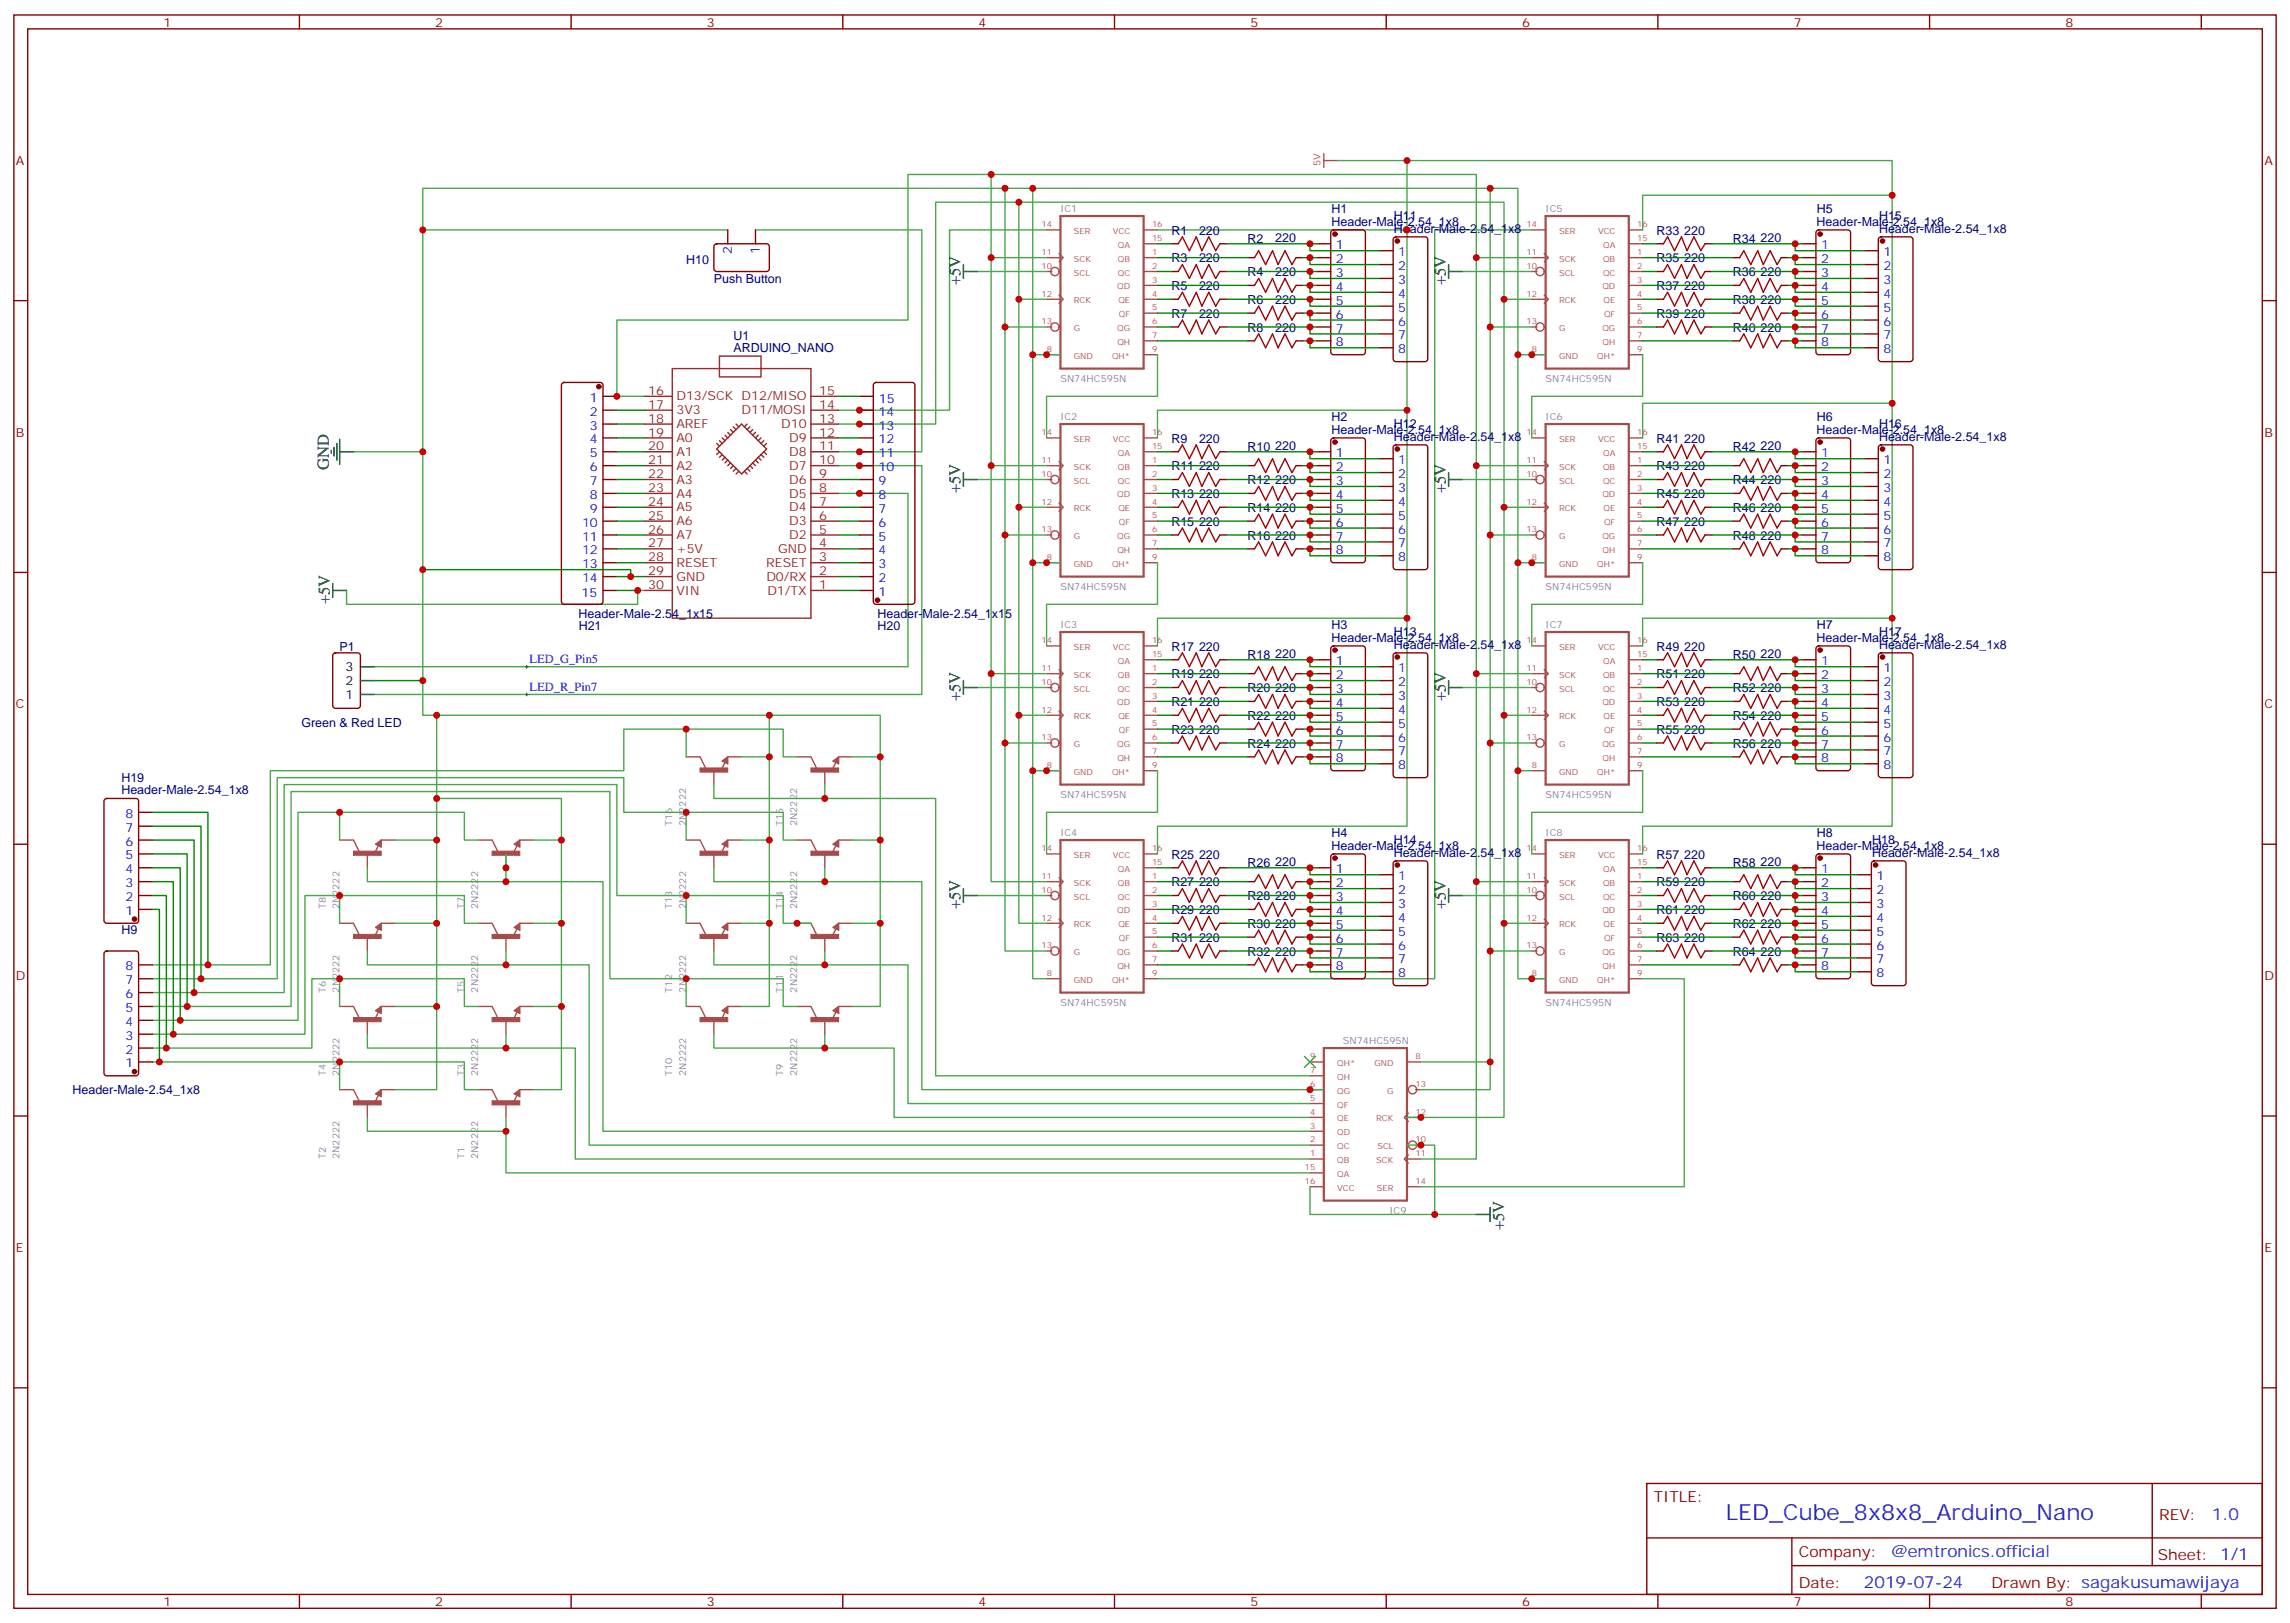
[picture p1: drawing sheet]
<svg xmlns="http://www.w3.org/2000/svg" width="583mm" height="413mm" viewBox="0 0 583 413" stroke-linecap="round" stroke-linejoin="round" font-family="sans-serif">
<defs><g id="words">
<text font-size="5.6" fill="#00f" x="439.2" y="386.6">LED_Cube_8x8x8_Arduino_Nano</text>
<g font-size="4.2">
<text x="244.5" y="72.6" transform="rotate(-90 244.5 72.6)">+5V</text>
<text x="367.9" y="72.6" transform="rotate(-90 367.9 72.6)">+5V</text>
<text x="83.7" y="119.5" transform="rotate(-90 83.7 119.5)">GND</text>
<text x="244.5" y="125.5" transform="rotate(-90 244.5 125.5)">+5V</text>
<text x="367.9" y="125.5" transform="rotate(-90 367.9 125.5)">+5V</text>
<text x="84" y="153.7" transform="rotate(-90 84 153.7)">+5V</text>
<text x="244.5" y="178.4" transform="rotate(-90 244.5 178.4)">+5V</text>
<text x="367.9" y="178.4" transform="rotate(-90 367.9 178.4)">+5V</text>
<text x="244.5" y="231.4" transform="rotate(-90 244.5 231.4)">+5V</text>
<text x="367.9" y="231.4" transform="rotate(-90 367.9 231.4)">+5V</text>
<text x="382.8" y="313" transform="rotate(-90 382.8 313)">+5V</text>
</g>
<g font-size="4.2" fill="#00f">
<text x="562.9" y="386.7">1.0</text>
<text x="481.3" y="396.2">@emtronics.official</text>
<text x="474.4" y="404">2019-07-24</text>
</g>
<g font-size="3.9" fill="#800">
<text x="420.9" y="382">TITLE:</text>
<text x="549.5" y="386.7">REV:</text>
<text x="457.8" y="396.2">Company:</text>
<text x="549.1" y="396.8">Sheet: 1/1</text>
<text x="457.8" y="403.9">Date:</text>
<text x="506.8" y="403.9">Drawn By: sagakusumawijaya</text>
</g>
<g font-size="3.2" fill="#800">
<text x="41.6" y="6.8">1</text>
<text x="110.8" y="6.8">2</text>
<text x="179.9" y="6.8">3</text>
<text x="249.1" y="6.8">4</text>
<text x="318.2" y="6.8">5</text>
<text x="387.3" y="6.8">6</text>
<text x="456.5" y="6.8">7</text>
<text x="525.6" y="6.8">8</text>
<text x="4.1" y="41.9">A</text>
<text x="576.3" y="41.9">A</text>
<text x="4.1" y="111.1">B</text>
<text x="576.3" y="111.1">B</text>
<text x="4.1" y="180.2">C</text>
<text x="576.3" y="180.2">C</text>
<text x="4.1" y="249.3">D</text>
<text x="576.3" y="249.3">D</text>
<text x="4.1" y="318.5">E</text>
<text x="576.3" y="318.5">E</text>
<text x="41.6" y="408.6">1</text>
<text x="110.8" y="408.6">2</text>
<text x="179.9" y="408.6">3</text>
<text x="249.1" y="408.6">4</text>
<text x="318.2" y="408.6">5</text>
<text x="387.3" y="408.6">6</text>
<text x="456.5" y="408.6">7</text>
<text x="525.6" y="408.6">8</text>
</g>
<g font-size="3.2" fill="#000080">
<text x="298.1" y="59.7">R1</text>
<text x="305.2" y="59.7">220</text>
<text x="338.9" y="57.4">Header-Male-2.54_1x8</text>
<text x="338.9" y="54.2">H1</text>
<text x="354.7" y="59.2">Header-Male-2.54_1x8</text>
<text x="354.7" y="56.1">H11</text>
<text x="421.6" y="59.7">R33</text>
<text x="428.6" y="59.7">220</text>
<text x="462.3" y="57.4">Header-Male-2.54_1x8</text>
<text x="462.3" y="54.2">H5</text>
<text x="478.2" y="59.2">Header-Male-2.54_1x8</text>
<text x="478.2" y="56.1">H15</text>
<text x="317.5" y="61.8">R2</text>
<text x="324.6" y="61.5">220</text>
<text x="441" y="61.8">R34</text>
<text x="448" y="61.5">220</text>
<text x="174.6" y="67.1">H10</text>
<text x="298.1" y="66.8">R3</text>
<text x="305.2" y="66.8">220</text>
<text x="317.5" y="70.3">R4</text>
<text x="324.6" y="70.3">220</text>
<text x="421.6" y="66.8">R35</text>
<text x="428.6" y="66.8">220</text>
<text x="441" y="70.3">R36</text>
<text x="448" y="70.3">220</text>
<text x="181.7" y="72.1">Push Button</text>
<text x="298.1" y="73.8">R5</text>
<text x="305.2" y="73.8">220</text>
<text x="317.5" y="77.3">R6</text>
<text x="324.6" y="77.3">220</text>
<text x="421.6" y="73.8">R37</text>
<text x="428.6" y="73.8">220</text>
<text x="441" y="77.3">R38</text>
<text x="448" y="77.3">220</text>
<text x="298.1" y="80.9">R7</text>
<text x="305.2" y="80.9">220</text>
<text x="421.6" y="80.9">R39</text>
<text x="428.6" y="80.9">220</text>
<text x="186.6" y="89.5">ARDUINO_NANO</text>
<text x="186.6" y="86.4">U1</text>
<text x="317.5" y="84.4">R8</text>
<text x="324.6" y="84.4">220</text>
<text x="441" y="84.4">R40</text>
<text x="448" y="84.4">220</text>
<text x="338.9" y="107.1">H2</text>
<text x="462.3" y="107.1">H6</text>
<text x="298.1" y="112.6">R9</text>
<text x="305.2" y="112.6">220</text>
<text x="338.9" y="110.3">Header-Male-2.54_1x8</text>
<text x="354.7" y="112.1">Header-Male-2.54_1x8</text>
<text x="354.7" y="109">H12</text>
<text x="421.6" y="112.6">R41</text>
<text x="428.6" y="112.6">220</text>
<text x="462.3" y="110.3">Header-Male-2.54_1x8</text>
<text x="478.2" y="112.1">Header-Male-2.54_1x8</text>
<text x="478.2" y="109">H16</text>
<text x="298.1" y="119.7">R11</text>
<text x="305.2" y="119.7">220</text>
<text x="317.5" y="114.7">R10</text>
<text x="324.6" y="114.4">220</text>
<text x="421.6" y="119.7">R43</text>
<text x="428.6" y="119.7">220</text>
<text x="441" y="114.7">R42</text>
<text x="448" y="114.4">220</text>
<text x="317.5" y="123.2">R12</text>
<text x="324.6" y="123.2">220</text>
<text x="441" y="123.2">R44</text>
<text x="448" y="123.2">220</text>
<text x="298.1" y="126.7">R13</text>
<text x="305.2" y="126.7">220</text>
<text x="317.5" y="130.3">R14</text>
<text x="324.6" y="130.3">220</text>
<text x="421.6" y="126.7">R45</text>
<text x="428.6" y="126.7">220</text>
<text x="441" y="130.3">R46</text>
<text x="448" y="130.3">220</text>
<text x="298.1" y="133.8">R15</text>
<text x="305.2" y="133.8">220</text>
<text x="317.5" y="137.3">R16</text>
<text x="324.6" y="137.3">220</text>
<text x="421.6" y="133.8">R47</text>
<text x="428.6" y="133.8">220</text>
<text x="441" y="137.3">R48</text>
<text x="448" y="137.3">220</text>
<text x="147.3" y="157.3">Header-Male-2.54_1x15</text>
<text x="147.3" y="160.4">H21</text>
<text x="223.3" y="157.3">Header-Male-2.54_1x15</text>
<text x="223.3" y="160.4">H20</text>
<text x="338.9" y="160.1">H3</text>
<text x="354.7" y="161.9">H13</text>
<text x="462.3" y="160.1">H7</text>
<text x="478.2" y="161.9">H17</text>
<text x="86.4" y="165.6">P1</text>
<text x="298.1" y="165.5">R17</text>
<text x="305.2" y="165.5">220</text>
<text x="317.5" y="167.6">R18</text>
<text x="324.6" y="167.3">220</text>
<text x="338.9" y="163.3">Header-Male-2.54_1x8</text>
<text x="354.7" y="165">Header-Male-2.54_1x8</text>
<text x="421.6" y="165.5">R49</text>
<text x="428.6" y="165.5">220</text>
<text x="441" y="167.6">R50</text>
<text x="448" y="167.3">220</text>
<text x="462.3" y="163.3">Header-Male-2.54_1x8</text>
<text x="478.2" y="165">Header-Male-2.54_1x8</text>
<text x="298.1" y="172.6">R19</text>
<text x="305.2" y="172.6">220</text>
<text x="421.6" y="172.6">R51</text>
<text x="428.6" y="172.6">220</text>
<text x="298.1" y="179.6">R21</text>
<text x="305.2" y="179.6">220</text>
<text x="317.5" y="176.1">R20</text>
<text x="324.6" y="176.1">220</text>
<text x="421.6" y="179.6">R53</text>
<text x="428.6" y="179.6">220</text>
<text x="441" y="176.1">R52</text>
<text x="448" y="176.1">220</text>
<text x="76.7" y="184.9">Green &amp; Red LED</text>
<text x="317.5" y="183.2">R22</text>
<text x="324.6" y="183.2">220</text>
<text x="441" y="183.2">R54</text>
<text x="448" y="183.2">220</text>
<text x="298.1" y="186.7">R23</text>
<text x="305.2" y="186.7">220</text>
<text x="317.5" y="190.2">R24</text>
<text x="324.6" y="190.2">220</text>
<text x="421.6" y="186.7">R55</text>
<text x="428.6" y="186.7">220</text>
<text x="441" y="190.2">R56</text>
<text x="448" y="190.2">220</text>
<text x="30.9" y="202.1">Header-Male-2.54_1x8</text>
<text x="30.9" y="198.9">H19</text>
<text x="338.9" y="213">H4</text>
<text x="354.7" y="214.8">H14</text>
<text x="462.3" y="213">H8</text>
<text x="476.4" y="214.8">H18</text>
<text x="298.1" y="218.4">R25</text>
<text x="305.2" y="218.4">220</text>
<text x="317.5" y="220.6">R26</text>
<text x="324.6" y="220.2">220</text>
<text x="338.9" y="216.2">Header-Male-2.54_1x8</text>
<text x="354.7" y="217.9">Header-Male-2.54_1x8</text>
<text x="421.6" y="218.4">R57</text>
<text x="428.6" y="218.4">220</text>
<text x="441" y="220.6">R58</text>
<text x="448" y="220.2">220</text>
<text x="462.3" y="216.2">Header-Male-2.54_1x8</text>
<text x="476.4" y="217.9">Header-Male-2.54_1x8</text>
<text x="298.1" y="225.5">R27</text>
<text x="305.2" y="225.5">220</text>
<text x="421.6" y="225.5">R59</text>
<text x="428.6" y="225.5">220</text>
<text x="298.1" y="232.6">R29</text>
<text x="305.2" y="232.6">220</text>
<text x="317.5" y="229">R28</text>
<text x="324.6" y="229">220</text>
<text x="421.6" y="232.6">R61</text>
<text x="428.6" y="232.6">220</text>
<text x="441" y="229">R60</text>
<text x="448" y="229">220</text>
<text x="30.9" y="237.7">H9</text>
<text x="298.1" y="239.6">R31</text>
<text x="305.2" y="239.6">220</text>
<text x="317.5" y="236.1">R30</text>
<text x="324.6" y="236.1">220</text>
<text x="421.6" y="239.6">R63</text>
<text x="428.6" y="239.6">220</text>
<text x="441" y="236.1">R62</text>
<text x="448" y="236.1">220</text>
<text x="317.5" y="243.1">R32</text>
<text x="324.6" y="243.1">220</text>
<text x="441" y="243.1">R64</text>
<text x="448" y="243.1">220</text>
<text x="18.4" y="278.4">Header-Male-2.54_1x8</text>
</g>
<g font-size="3.2" fill="#00f">
<text x="186.3" y="64.7" transform="rotate(-90 186.3 64.7)">2</text>
<text x="193.3" y="64.7" transform="rotate(-90 193.3 64.7)">1</text>
<text x="340" y="63.4">1</text>
<text x="355.8" y="65.2">1</text>
<text x="463.4" y="63.4">1</text>
<text x="479.3" y="65.2">1</text>
<text x="340" y="67">2</text>
<text x="340" y="70.5">3</text>
<text x="355.8" y="68.7">2</text>
<text x="463.4" y="67">2</text>
<text x="463.4" y="70.5">3</text>
<text x="479.3" y="68.7">2</text>
<text x="340" y="74">4</text>
<text x="340" y="77.5">5</text>
<text x="355.8" y="72.2">3</text>
<text x="355.8" y="75.8">4</text>
<text x="463.4" y="74">4</text>
<text x="463.4" y="77.5">5</text>
<text x="479.3" y="72.2">3</text>
<text x="479.3" y="75.8">4</text>
<text x="340" y="81.1">6</text>
<text x="355.8" y="79.3">5</text>
<text x="355.8" y="82.8">6</text>
<text x="463.4" y="81.1">6</text>
<text x="479.3" y="79.3">5</text>
<text x="479.3" y="82.8">6</text>
<text x="340" y="84.6">7</text>
<text x="340" y="88.1">8</text>
<text x="355.8" y="86.4">7</text>
<text x="355.8" y="89.9">8</text>
<text x="463.4" y="84.6">7</text>
<text x="463.4" y="88.1">8</text>
<text x="479.3" y="86.4">7</text>
<text x="479.3" y="89.9">8</text>
<text x="150.1" y="102.2">1</text>
<text x="150.1" y="105.8">2</text>
<text x="223.6" y="105.8">14</text>
<text x="223.7" y="102.6">15</text>
<text x="150.1" y="109.3">3</text>
<text x="150.1" y="112.8">4</text>
<text x="223.6" y="112.8">12</text>
<text x="223.6" y="109.3">13</text>
<text x="150.1" y="116.3">5</text>
<text x="150.1" y="119.9">6</text>
<text x="223.6" y="119.9">10</text>
<text x="223.6" y="116.3">11</text>
<text x="340" y="116.3">1</text>
<text x="340" y="119.9">2</text>
<text x="355.8" y="118.1">1</text>
<text x="463.4" y="116.3">1</text>
<text x="463.4" y="119.9">2</text>
<text x="479.3" y="118.1">1</text>
<text x="150.1" y="123.4">7</text>
<text x="223.6" y="123.4">9</text>
<text x="340" y="123.4">3</text>
<text x="355.8" y="121.6">2</text>
<text x="355.8" y="125.2">3</text>
<text x="463.4" y="123.4">3</text>
<text x="479.3" y="121.6">2</text>
<text x="479.3" y="125.2">3</text>
<text x="150.1" y="126.9">8</text>
<text x="150.1" y="130.5">9</text>
<text x="223.6" y="130.5">7</text>
<text x="223.6" y="126.9">8</text>
<text x="340" y="126.9">4</text>
<text x="340" y="130.5">5</text>
<text x="355.8" y="128.7">4</text>
<text x="463.4" y="126.9">4</text>
<text x="463.4" y="130.5">5</text>
<text x="479.3" y="128.7">4</text>
<text x="148.1" y="134">10</text>
<text x="148.1" y="137.5">11</text>
<text x="223.6" y="137.5">5</text>
<text x="223.6" y="134">6</text>
<text x="340" y="134">6</text>
<text x="340" y="137.5">7</text>
<text x="355.8" y="132.2">5</text>
<text x="355.8" y="135.7">6</text>
<text x="463.4" y="134">6</text>
<text x="463.4" y="137.5">7</text>
<text x="479.3" y="132.2">5</text>
<text x="479.3" y="135.7">6</text>
<text x="148.1" y="141">12</text>
<text x="223.6" y="141">4</text>
<text x="340" y="141">8</text>
<text x="355.8" y="139.3">7</text>
<text x="355.8" y="142.8">8</text>
<text x="463.4" y="141">8</text>
<text x="479.3" y="139.3">7</text>
<text x="479.3" y="142.8">8</text>
<text x="148.1" y="144.6">13</text>
<text x="148.1" y="148.1">14</text>
<text x="223.6" y="148.1">2</text>
<text x="223.6" y="144.6">3</text>
<text x="148" y="152">15</text>
<text x="223.6" y="151.6">1</text>
<text x="134.8" y="168.7">LED_G_Pin5</text>
<text x="340" y="169.3">1</text>
<text x="340" y="172.8">2</text>
<text x="355.8" y="171">1</text>
<text x="463.4" y="169.3">1</text>
<text x="463.4" y="172.8">2</text>
<text x="479.3" y="171">1</text>
<text x="134.8" y="175.8">LED_R_Pin7</text>
<text x="340" y="176.3">3</text>
<text x="340" y="179.8">4</text>
<text x="355.8" y="174.6">2</text>
<text x="355.8" y="178.1">3</text>
<text x="463.4" y="176.3">3</text>
<text x="463.4" y="179.8">4</text>
<text x="479.3" y="174.6">2</text>
<text x="479.3" y="178.1">3</text>
<text x="340" y="183.4">5</text>
<text x="355.8" y="181.6">4</text>
<text x="355.8" y="185.1">5</text>
<text x="463.4" y="183.4">5</text>
<text x="479.3" y="181.6">4</text>
<text x="479.3" y="185.1">5</text>
<text x="340" y="186.9">6</text>
<text x="340" y="190.4">7</text>
<text x="355.8" y="188.7">6</text>
<text x="463.4" y="186.9">6</text>
<text x="463.4" y="190.4">7</text>
<text x="479.3" y="188.7">6</text>
<text x="340" y="194">8</text>
<text x="355.8" y="192.2">7</text>
<text x="355.8" y="195.7">8</text>
<text x="463.4" y="194">8</text>
<text x="479.3" y="192.2">7</text>
<text x="479.3" y="195.7">8</text>
<text x="32" y="208.1">8</text>
<text x="32" y="215.1">6</text>
<text x="32" y="211.6">7</text>
<text x="32" y="218.7">5</text>
<text x="32" y="225.7">3</text>
<text x="32" y="222.2">4</text>
<text x="340" y="222.2">1</text>
<text x="340" y="225.7">2</text>
<text x="355.8" y="223.9">1</text>
<text x="355.8" y="227.5">2</text>
<text x="463.4" y="222.2">1</text>
<text x="463.4" y="225.7">2</text>
<text x="477.6" y="223.9">1</text>
<text x="477.6" y="227.5">2</text>
<text x="32" y="232.8">1</text>
<text x="32" y="229.2">2</text>
<text x="340" y="229.2">3</text>
<text x="340" y="232.8">4</text>
<text x="355.8" y="231">3</text>
<text x="463.4" y="229.2">3</text>
<text x="463.4" y="232.8">4</text>
<text x="477.6" y="231">3</text>
<text x="340" y="236.3">5</text>
<text x="340" y="239.8">6</text>
<text x="355.8" y="234.5">4</text>
<text x="355.8" y="238.1">5</text>
<text x="463.4" y="236.3">5</text>
<text x="463.4" y="239.8">6</text>
<text x="477.6" y="234.5">4</text>
<text x="477.6" y="238.1">5</text>
<text x="340" y="243.3">7</text>
<text x="355.8" y="241.6">6</text>
<text x="355.8" y="245.1">7</text>
<text x="463.4" y="243.3">7</text>
<text x="477.6" y="241.6">6</text>
<text x="477.6" y="245.1">7</text>
<text x="32" y="250.4">7</text>
<text x="32" y="246.9">8</text>
<text x="340" y="246.9">8</text>
<text x="355.8" y="248.6">8</text>
<text x="463.4" y="246.9">8</text>
<text x="477.6" y="248.6">8</text>
<text x="32" y="257.5">5</text>
<text x="32" y="253.9">6</text>
<text x="32" y="261">4</text>
<text x="32" y="268">2</text>
<text x="32" y="264.5">3</text>
<text x="32" y="271.6">1</text>
</g>
<g font-size="3.2" fill="#8d2323">
<text x="164.9" y="100.5">16</text>
<text x="172.2" y="101.9">D13/SCK D12/MISO</text>
<text x="208.5" y="100.5">15</text>
<text x="164.9" y="107.5">18</text>
<text x="164.9" y="104">17</text>
<text x="172.2" y="105.4">3V3</text>
<text x="188.7" y="105.4">D11/MOSI</text>
<text x="208.5" y="104">14</text>
<text x="208.5" y="107.5">13</text>
<text x="164.9" y="111.1">19</text>
<text x="172.2" y="112.5">A0</text>
<text x="172.2" y="108.9">AREF</text>
<text x="198.8" y="108.9">D10</text>
<text x="200.9" y="112.5">D9</text>
<text x="208.5" y="111.1">12</text>
<text x="164.9" y="118.1">21</text>
<text x="164.9" y="114.6">20</text>
<text x="172.2" y="119.5">A2</text>
<text x="172.2" y="116">A1</text>
<text x="200.9" y="116">D8</text>
<text x="200.9" y="119.5">D7</text>
<text x="208.5" y="114.6">11</text>
<text x="208.5" y="118.1">10</text>
<text x="164.9" y="125.2">23</text>
<text x="164.9" y="121.6">22</text>
<text x="172.2" y="123">A3</text>
<text x="200.9" y="123">D6</text>
<text x="208.5" y="121.6">9</text>
<text x="208.5" y="125.2">8</text>
<text x="164.9" y="128.7">24</text>
<text x="172.2" y="130.1">A5</text>
<text x="172.2" y="126.6">A4</text>
<text x="200.9" y="126.6">D5</text>
<text x="200.9" y="130.1">D4</text>
<text x="208.5" y="128.7">7</text>
<text x="164.9" y="135.7">26</text>
<text x="164.9" y="132.2">25</text>
<text x="172.2" y="137.2">A7</text>
<text x="172.2" y="133.6">A6</text>
<text x="200.9" y="133.6">D3</text>
<text x="200.9" y="137.2">D2</text>
<text x="208.5" y="132.2">6</text>
<text x="208.5" y="135.7">5</text>
<text x="164.9" y="142.8">28</text>
<text x="164.9" y="139.3">27</text>
<text x="172.2" y="140.7">+5V</text>
<text x="198" y="140.7">GND</text>
<text x="208.5" y="139.3">4</text>
<text x="208.5" y="142.8">3</text>
<text x="164.9" y="149.9">30</text>
<text x="164.9" y="146.3">29</text>
<text x="172.2" y="147.7">GND</text>
<text x="172.2" y="144.2">RESET</text>
<text x="195" y="144.2">RESET</text>
<text x="195" y="147.7">D0/RX</text>
<text x="208.5" y="146.3">2</text>
<text x="208.5" y="149.9">1</text>
<text x="172.2" y="151.3">VIN</text>
<text x="195.3" y="151.3">D1/TX</text>
</g>
<g font-size="3.2">
<text x="87.9" y="170.7">3</text>
<text x="87.9" y="177.7">1</text>
<text x="87.9" y="174.2">2</text>
</g>
<text font-size="2.5" fill="#a54b4b" x="336.1" y="42.3" transform="rotate(-90 336.1 42.3)">5V</text>
<g font-size="2.5" fill="#838383">
<text x="269.9" y="53.9">IC1</text>
<text x="393.3" y="53.9">IC5</text>
<text x="269.9" y="97.3">SN74HC595N</text>
<text x="393.3" y="97.3">SN74HC595N</text>
<text x="269.9" y="106.8">IC2</text>
<text x="393.3" y="106.8">IC6</text>
<text x="269.9" y="150.2">SN74HC595N</text>
<text x="393.3" y="150.2">SN74HC595N</text>
<text x="269.9" y="159.7">IC3</text>
<text x="393.3" y="159.7">IC7</text>
<text x="269.9" y="203.1">SN74HC595N</text>
<text x="393.3" y="203.1">SN74HC595N</text>
<text x="171.1" y="210.2" transform="rotate(-90 171.1 210.2)">T16</text>
<text x="174.6" y="210.2" transform="rotate(-90 174.6 210.2)">2N2222</text>
<text x="199.3" y="210.2" transform="rotate(-90 199.3 210.2)">T15</text>
<text x="202.8" y="210.2" transform="rotate(-90 202.8 210.2)">2N2222</text>
<text x="269.9" y="212.7">IC4</text>
<text x="393.3" y="212.7">IC8</text>
<text x="82.9" y="231.4" transform="rotate(-90 82.9 231.4)">T8</text>
<text x="86.4" y="231.4" transform="rotate(-90 86.4 231.4)">2N2222</text>
<text x="118.2" y="231.4" transform="rotate(-90 118.2 231.4)">T7</text>
<text x="121.7" y="231.4" transform="rotate(-90 121.7 231.4)">2N2222</text>
<text x="171.1" y="231.4" transform="rotate(-90 171.1 231.4)">T13</text>
<text x="174.6" y="231.4" transform="rotate(-90 174.6 231.4)">2N2222</text>
<text x="199.3" y="231.4" transform="rotate(-90 199.3 231.4)">T14</text>
<text x="202.8" y="231.4" transform="rotate(-90 202.8 231.4)">2N2222</text>
<text x="82.9" y="252.5" transform="rotate(-90 82.9 252.5)">T6</text>
<text x="86.4" y="252.5" transform="rotate(-90 86.4 252.5)">2N2222</text>
<text x="118.2" y="252.5" transform="rotate(-90 118.2 252.5)">T5</text>
<text x="121.7" y="252.5" transform="rotate(-90 121.7 252.5)">2N2222</text>
<text x="171.1" y="252.5" transform="rotate(-90 171.1 252.5)">T12</text>
<text x="174.6" y="252.5" transform="rotate(-90 174.6 252.5)">2N2222</text>
<text x="199.3" y="252.5" transform="rotate(-90 199.3 252.5)">T11</text>
<text x="202.8" y="252.5" transform="rotate(-90 202.8 252.5)">2N2222</text>
<text x="269.9" y="256">SN74HC595N</text>
<text x="393.3" y="256">SN74HC595N</text>
<text x="341.8" y="265.6">SN74HC595N</text>
<text x="82.9" y="273.7" transform="rotate(-90 82.9 273.7)">T4</text>
<text x="86.4" y="273.7" transform="rotate(-90 86.4 273.7)">2N2222</text>
<text x="118.2" y="273.7" transform="rotate(-90 118.2 273.7)">T3</text>
<text x="121.7" y="273.7" transform="rotate(-90 121.7 273.7)">2N2222</text>
<text x="171.1" y="273.7" transform="rotate(-90 171.1 273.7)">T10</text>
<text x="174.6" y="273.7" transform="rotate(-90 174.6 273.7)">2N2222</text>
<text x="199.3" y="273.7" transform="rotate(-90 199.3 273.7)">T9</text>
<text x="202.8" y="273.7" transform="rotate(-90 202.8 273.7)">2N2222</text>
<text x="82.9" y="294.9" transform="rotate(-90 82.9 294.9)">T2</text>
<text x="86.4" y="294.9" transform="rotate(-90 86.4 294.9)">2N2222</text>
<text x="118.2" y="294.9" transform="rotate(-90 118.2 294.9)">T1</text>
<text x="121.7" y="294.9" transform="rotate(-90 121.7 294.9)">2N2222</text>
<text x="353.6" y="309">IC9</text>
</g>
<g font-size="2.1" fill="#a54b4b">
<text x="265" y="57.8">14</text>
<text x="273.3" y="59.5">SER</text>
<text x="283.2" y="59.5">VCC</text>
<text x="293.2" y="57.8">16</text>
<text x="388.5" y="57.8">14</text>
<text x="396.8" y="59.5">SER</text>
<text x="406.7" y="59.5">VCC</text>
<text x="416.7" y="57.8">16</text>
<text x="265" y="64.9">11</text>
<text x="284.5" y="63.1">QA</text>
<text x="293.2" y="64.9">1</text>
<text x="293.2" y="61.3">15</text>
<text x="388.5" y="64.9">11</text>
<text x="408" y="63.1">QA</text>
<text x="416.7" y="64.9">1</text>
<text x="416.7" y="61.3">15</text>
<text x="265" y="68.4">10</text>
<text x="273.3" y="70.1">SCL</text>
<text x="273.3" y="66.6">SCK</text>
<text x="284.5" y="70.1">QC</text>
<text x="284.5" y="66.6">QB</text>
<text x="293.2" y="68.4">2</text>
<text x="293.2" y="71.9">3</text>
<text x="388.5" y="68.4">10</text>
<text x="396.8" y="70.1">SCL</text>
<text x="396.8" y="66.6">SCK</text>
<text x="408" y="70.1">QC</text>
<text x="408" y="66.6">QB</text>
<text x="416.7" y="68.4">2</text>
<text x="416.7" y="71.9">3</text>
<text x="265" y="75.4">12</text>
<text x="273.3" y="77.2">RCK</text>
<text x="284.3" y="73.6">QD</text>
<text x="284.6" y="77.2">QE</text>
<text x="293.2" y="75.4">4</text>
<text x="388.5" y="75.4">12</text>
<text x="396.8" y="77.2">RCK</text>
<text x="407.8" y="73.6">QD</text>
<text x="408.1" y="77.2">QE</text>
<text x="416.7" y="75.4">4</text>
<text x="265" y="82.5">13</text>
<text x="284.7" y="80.7">QF</text>
<text x="293.2" y="79">5</text>
<text x="293.2" y="82.5">6</text>
<text x="388.5" y="82.5">13</text>
<text x="408.2" y="80.7">QF</text>
<text x="416.7" y="79">5</text>
<text x="416.7" y="82.5">6</text>
<text x="266.4" y="89.5">8</text>
<text x="273.3" y="84.2">G</text>
<text x="284.3" y="84.2">QG</text>
<text x="284.4" y="87.8">QH</text>
<text x="293.2" y="86">7</text>
<text x="293.2" y="89.5">9</text>
<text x="389.9" y="89.5">8</text>
<text x="396.8" y="84.2">G</text>
<text x="407.8" y="84.2">QG</text>
<text x="407.8" y="87.8">QH</text>
<text x="416.7" y="86">7</text>
<text x="416.7" y="89.5">9</text>
<text x="273.3" y="91.3">GND</text>
<text x="283" y="91.3">QH*</text>
<text x="396.8" y="91.3">GND</text>
<text x="406.5" y="91.3">QH*</text>
<text x="265" y="110.7">14</text>
<text x="273.3" y="112.4">SER</text>
<text x="283.2" y="112.4">VCC</text>
<text x="293.2" y="110.7">16</text>
<text x="388.5" y="110.7">14</text>
<text x="396.8" y="112.4">SER</text>
<text x="406.7" y="112.4">VCC</text>
<text x="416.7" y="110.7">16</text>
<text x="265" y="117.8">11</text>
<text x="273.3" y="119.5">SCK</text>
<text x="284.5" y="119.5">QB</text>
<text x="284.5" y="116">QA</text>
<text x="293.2" y="117.8">1</text>
<text x="293.2" y="114.2">15</text>
<text x="388.5" y="117.8">11</text>
<text x="396.8" y="119.5">SCK</text>
<text x="408" y="119.5">QB</text>
<text x="408" y="116">QA</text>
<text x="416.7" y="117.8">1</text>
<text x="416.7" y="114.2">15</text>
<text x="265" y="121.3">10</text>
<text x="273.3" y="123">SCL</text>
<text x="284.5" y="123">QC</text>
<text x="293.2" y="121.3">2</text>
<text x="293.2" y="124.8">3</text>
<text x="388.5" y="121.3">10</text>
<text x="396.8" y="123">SCL</text>
<text x="408" y="123">QC</text>
<text x="416.7" y="121.3">2</text>
<text x="416.7" y="124.8">3</text>
<text x="265" y="128.4">12</text>
<text x="273.3" y="130.1">RCK</text>
<text x="284.3" y="126.6">QD</text>
<text x="284.6" y="130.1">QE</text>
<text x="293.2" y="128.4">4</text>
<text x="293.2" y="131.9">5</text>
<text x="388.5" y="128.4">12</text>
<text x="396.8" y="130.1">RCK</text>
<text x="407.8" y="126.6">QD</text>
<text x="408.1" y="130.1">QE</text>
<text x="416.7" y="128.4">4</text>
<text x="416.7" y="131.9">5</text>
<text x="265" y="135.4">13</text>
<text x="273.3" y="137.1">G</text>
<text x="284.3" y="137.1">QG</text>
<text x="284.7" y="133.6">QF</text>
<text x="293.2" y="135.4">6</text>
<text x="388.5" y="135.4">13</text>
<text x="396.8" y="137.1">G</text>
<text x="407.8" y="137.1">QG</text>
<text x="408.2" y="133.6">QF</text>
<text x="416.7" y="135.4">6</text>
<text x="266.4" y="142.5">8</text>
<text x="284.4" y="140.7">QH</text>
<text x="293.2" y="138.9">7</text>
<text x="293.2" y="142.5">9</text>
<text x="389.9" y="142.5">8</text>
<text x="407.8" y="140.7">QH</text>
<text x="416.7" y="138.9">7</text>
<text x="416.7" y="142.5">9</text>
<text x="273.3" y="144.2">GND</text>
<text x="283" y="144.2">QH*</text>
<text x="396.8" y="144.2">GND</text>
<text x="406.5" y="144.2">QH*</text>
<text x="265" y="163.6">14</text>
<text x="273.3" y="165.4">SER</text>
<text x="283.2" y="165.4">VCC</text>
<text x="293.2" y="167.2">15</text>
<text x="293.2" y="163.6">16</text>
<text x="388.5" y="163.6">14</text>
<text x="396.8" y="165.4">SER</text>
<text x="406.7" y="165.4">VCC</text>
<text x="416.7" y="167.2">15</text>
<text x="416.7" y="163.6">16</text>
<text x="265" y="170.7">11</text>
<text x="273.3" y="172.4">SCK</text>
<text x="284.5" y="172.4">QB</text>
<text x="284.5" y="168.9">QA</text>
<text x="293.2" y="170.7">1</text>
<text x="388.5" y="170.7">11</text>
<text x="396.8" y="172.4">SCK</text>
<text x="408" y="172.4">QB</text>
<text x="408" y="168.9">QA</text>
<text x="416.7" y="170.7">1</text>
<text x="265" y="174.2">10</text>
<text x="273.3" y="175.9">SCL</text>
<text x="284.3" y="179.5">QD</text>
<text x="284.5" y="175.9">QC</text>
<text x="293.2" y="174.2">2</text>
<text x="293.2" y="177.7">3</text>
<text x="388.5" y="174.2">10</text>
<text x="396.8" y="175.9">SCL</text>
<text x="407.8" y="179.5">QD</text>
<text x="408" y="175.9">QC</text>
<text x="416.7" y="174.2">2</text>
<text x="416.7" y="177.7">3</text>
<text x="265" y="181.3">12</text>
<text x="273.3" y="183">RCK</text>
<text x="284.6" y="183">QE</text>
<text x="293.2" y="181.3">4</text>
<text x="293.2" y="184.8">5</text>
<text x="388.5" y="181.3">12</text>
<text x="396.8" y="183">RCK</text>
<text x="408.1" y="183">QE</text>
<text x="416.7" y="181.3">4</text>
<text x="416.7" y="184.8">5</text>
<text x="265" y="188.3">13</text>
<text x="273.3" y="190.1">G</text>
<text x="284.3" y="190.1">QG</text>
<text x="284.7" y="186.5">QF</text>
<text x="293.2" y="188.3">6</text>
<text x="293.2" y="191.9">7</text>
<text x="388.5" y="188.3">13</text>
<text x="396.8" y="190.1">G</text>
<text x="407.8" y="190.1">QG</text>
<text x="408.2" y="186.5">QF</text>
<text x="416.7" y="188.3">6</text>
<text x="416.7" y="191.9">7</text>
<text x="266.4" y="195.4">8</text>
<text x="273.3" y="197.1">GND</text>
<text x="283" y="197.1">QH*</text>
<text x="284.4" y="193.6">QH</text>
<text x="293.2" y="195.4">9</text>
<text x="389.9" y="195.4">8</text>
<text x="396.8" y="197.1">GND</text>
<text x="406.5" y="197.1">QH*</text>
<text x="407.8" y="193.6">QH</text>
<text x="416.7" y="195.4">9</text>
<text x="265" y="216.5">14</text>
<text x="273.3" y="218.3">SER</text>
<text x="283.2" y="218.3">VCC</text>
<text x="284.5" y="221.8">QA</text>
<text x="293.2" y="220.1">15</text>
<text x="293.2" y="216.5">16</text>
<text x="388.5" y="216.5">14</text>
<text x="396.8" y="218.3">SER</text>
<text x="406.7" y="218.3">VCC</text>
<text x="408" y="221.8">QA</text>
<text x="416.7" y="220.1">15</text>
<text x="416.7" y="216.5">16</text>
<text x="265" y="227.1">10</text>
<text x="265" y="223.6">11</text>
<text x="273.3" y="225.3">SCK</text>
<text x="284.5" y="225.3">QB</text>
<text x="293.2" y="223.6">1</text>
<text x="293.2" y="227.1">2</text>
<text x="388.5" y="227.1">10</text>
<text x="388.5" y="223.6">11</text>
<text x="396.8" y="225.3">SCK</text>
<text x="408" y="225.3">QB</text>
<text x="416.7" y="223.6">1</text>
<text x="416.7" y="227.1">2</text>
<text x="273.3" y="228.9">SCL</text>
<text x="284.3" y="232.4">QD</text>
<text x="284.5" y="228.9">QC</text>
<text x="293.2" y="230.7">3</text>
<text x="396.8" y="228.9">SCL</text>
<text x="407.8" y="232.4">QD</text>
<text x="408" y="228.9">QC</text>
<text x="416.7" y="230.7">3</text>
<text x="265" y="234.2">12</text>
<text x="273.3" y="235.9">RCK</text>
<text x="284.6" y="235.9">QE</text>
<text x="284.7" y="239.4">QF</text>
<text x="293.2" y="234.2">4</text>
<text x="293.2" y="237.7">5</text>
<text x="388.5" y="234.2">12</text>
<text x="396.8" y="235.9">RCK</text>
<text x="408.1" y="235.9">QE</text>
<text x="408.2" y="239.4">QF</text>
<text x="416.7" y="234.2">4</text>
<text x="416.7" y="237.7">5</text>
<text x="265" y="241.2">13</text>
<text x="273.3" y="243">G</text>
<text x="284.3" y="243">QG</text>
<text x="293.2" y="241.2">6</text>
<text x="293.2" y="244.8">7</text>
<text x="388.5" y="241.2">13</text>
<text x="396.8" y="243">G</text>
<text x="407.8" y="243">QG</text>
<text x="416.7" y="241.2">6</text>
<text x="416.7" y="244.8">7</text>
<text x="266.4" y="248.3">8</text>
<text x="273.3" y="250">GND</text>
<text x="283" y="250">QH*</text>
<text x="284.4" y="246.5">QH</text>
<text x="293.2" y="248.3">9</text>
<text x="389.9" y="248.3">8</text>
<text x="396.8" y="250">GND</text>
<text x="406.5" y="250">QH*</text>
<text x="407.8" y="246.5">QH</text>
<text x="416.7" y="248.3">9</text>
<text x="333.4" y="269.5">9</text>
<text x="360.2" y="269.5">8</text>
<text x="333.4" y="273">7</text>
<text x="340.3" y="274.7">QH</text>
<text x="340.3" y="271.2">QH*</text>
<text x="349.8" y="271.2">GND</text>
<text x="333.4" y="280">5</text>
<text x="333.4" y="276.5">6</text>
<text x="340.3" y="281.8">QF</text>
<text x="340.3" y="278.3">QG</text>
<text x="353" y="278.3">G</text>
<text x="360.2" y="276.5">13</text>
<text x="333.4" y="287.1">3</text>
<text x="333.4" y="283.6">4</text>
<text x="340.3" y="285.3">QE</text>
<text x="350.2" y="285.3">RCK</text>
<text x="360.2" y="283.6">12</text>
<text x="333.4" y="290.6">2</text>
<text x="340.3" y="292.4">QC</text>
<text x="340.3" y="288.8">QD</text>
<text x="350.6" y="292.4">SCL</text>
<text x="360.2" y="290.6">10</text>
<text x="332.1" y="297.7">15</text>
<text x="333.4" y="294.2">1</text>
<text x="340.3" y="295.9">QB</text>
<text x="340.3" y="299.4">QA</text>
<text x="350.3" y="295.9">SCK</text>
<text x="360.2" y="294.2">11</text>
<text x="332.1" y="301.2">16</text>
<text x="340.3" y="302.9">VCC</text>
<text x="350.4" y="302.9">SER</text>
<text x="360.2" y="301.2">14</text>
</g>
</g></defs>
<g fill="none" stroke="#870000" stroke-width=".35">
<path d="M3.5 3.8h575.8v405.4h-575.8zM7.1 7.3h568.6v398.3h-568.6zM76.2 3.8v3.5M145.3 3.8v3.5M214.5 3.8v3.5M283.6 3.8v3.5M352.8 3.8v3.5M421.9 3.8v3.5M491.1 3.8v3.5M560.2 3.8v3.5M185.2 58.5v3.5M192.3 58.5v3.5"/>
<path d="M338.9 58.7l.5-.2h7.4a.71 .71 0 0 1 .7 .7l-.1 30.6-.6 .4h-7.4l-.5-.2-.2-.5v-30.3zM462.4 58.7l.4-.2h7.5a.71 .71 0 0 1 .7 .7l-.1 30.6-.6 .4h-7.5l-.5-.2-.2-.5v-30.3zM3.5 76.5h3.6M181.9 62.2l.5-.2h12.7a.71 .71 0 0 1 .7 .7v5.7l-.5 .6-12.9 .1-.5-.3-.2-.4v-5.7zM298.1 62h1.8M298.1 69.1h1.8M298.1 76.1h1.8M310.4 62h1.8M310.4 69.1h1.8M310.4 76.1h1.8M317.5 65.5h1.8M317.5 72.6h1.8"/>
<path d="M317.5 79.7h1.8M329.8 65.5h1.8M329.8 72.6h1.8M329.8 79.7h1.8M335.1 62h3.6M335.1 65.5h3.6M335.1 69.1h3.6M335.1 72.6h3.6M335.1 76.1h3.6M335.1 79.7h3.6M351 63.8h3.5M351 67.3h3.5"/>
<path d="M351 70.8h3.5M351 74.4h3.5M351 77.9h3.5M354.8 60.5l.4-.2h7.5a.71 .71 0 0 1 .7 .7l-.1 30.6-.6 .4h-7.5l-.5-.2-.2-.5v-30.3zM421.6 62h1.7M421.6 69.1h1.7M421.6 76.1h1.7M433.9 62h1.8M433.9 69.1h1.8M433.9 76.1h1.8M441 65.5h1.7M441 72.6h1.7"/>
<path d="M441 79.7h1.7M453.3 65.5h1.8M453.3 72.6h1.8M453.3 79.7h1.8M458.6 62h3.5M458.6 65.5h3.5M458.6 69.1h3.5M458.6 72.6h3.5M458.6 76.1h3.5M458.6 79.7h3.5M474.5 63.8h3.5M474.5 67.3h3.5"/>
<path d="M474.5 70.8h3.5M474.5 74.4h3.5M474.5 77.9h3.5M478.2 60.5l.5-.2h7.4a.71 .71 0 0 1 .7 .7v30.6l-.7 .4h-7.4l-.5-.2-.2-.5v-30.3zM575.7 76.5h3.6M143.1 97.5l.5-.2h9.2a.71 .71 0 0 1 .7 .7v55l-.3 .5-.4 .2h-9.2l-.5-.2-.2-.5v-55zM222.5 97.5l.5-.2h9.1a.71 .71 0 0 1 .7 .7v55l-.2 .5-.5 .2h-9.1l-.5-.2-.3-.5v-55zM298.1 83.2h1.8M310.4 83.2h1.8M317.5 86.7h1.8M329.8 86.7h1.8M335.1 83.2h3.6"/>
<path d="M335.1 86.7h3.6M351 81.4h3.5M351 84.9h3.5M351 88.5h3.5M421.6 83.2h1.7M433.9 83.2h1.8M441 86.7h1.7M453.3 86.7h1.8M458.6 83.2h3.5M458.6 86.7h3.5M474.5 81.4h3.5M474.5 84.9h3.5"/>
<path d="M474.5 88.5h3.5M153.5 114.9h3.5M153.5 118.5h3.5M153.5 111.4h3.5M153.5 107.9h3.5M153.5 104.4h3.5M153.5 100.8h3.5M218.7 114.9h3.5M218.7 118.5h3.5M218.7 111.4h3.5M218.7 107.9h3.5M218.7 104.4h3.5"/>
<path d="M218.7 100.8h3.5M298.1 114.9h1.8M310.4 114.9h1.8M317.5 118.5h1.8M329.8 118.5h1.8M335.1 114.9h3.6M335.1 118.5h3.6M338.9 111.6l.5-.2h7.4a.71 .71 0 0 1 .7 .7l-.1 30.6-.6 .5h-7.4l-.5-.3-.2-.4v-30.4zM351 116.7h3.5M354.8 113.4l.4-.2h7.5a.71 .71 0 0 1 .7 .7l-.1 30.6-.6 .4h-7.5l-.5-.2-.2-.5v-30.3zM421.6 114.9h1.7M433.9 114.9h1.8"/>
<path d="M441 118.5h1.7M453.3 118.5h1.8M458.6 114.9h3.5M458.6 118.5h3.5M462.4 111.6l.4-.2h7.5a.71 .71 0 0 1 .7 .7l-.1 30.6-.6 .5h-7.5l-.5-.3-.2-.4v-30.4zM474.5 116.7h3.5M478.2 113.4l.5-.2h7.4a.71 .71 0 0 1 .7 .7v30.6l-.7 .4h-7.4l-.5-.2-.2-.5v-30.3zM153.5 122h3.5M153.5 125.5h3.5M153.5 129h3.5M153.5 132.6h3.5M153.5 136.1h3.5"/>
<path d="M153.5 139.6h3.5M218.7 122h3.5M218.7 125.5h3.5M218.7 129h3.5M218.7 132.6h3.5M218.7 136.1h3.5M218.7 139.6h3.5M298.1 122h1.8M298.1 129h1.8M298.1 136.1h1.8M310.4 122h1.8M310.4 129h1.8"/>
<path d="M310.4 136.1h1.8M317.5 125.5h1.8M317.5 132.6h1.8M317.5 139.6h1.8M329.8 125.5h1.8M329.8 132.6h1.8M329.8 139.6h1.8M335.1 122h3.6M335.1 125.5h3.6M335.1 129h3.6M335.1 132.6h3.6M335.1 136.1h3.6"/>
<path d="M335.1 139.6h3.6M351 120.2h3.5M351 123.8h3.5M351 127.3h3.5M351 130.8h3.5M351 134.3h3.5M351 137.9h3.5M421.6 122h1.7M421.6 129h1.7M421.6 136.1h1.7M433.9 122h1.8M433.9 129h1.8"/>
<path d="M433.9 136.1h1.8M441 125.5h1.7M441 132.6h1.7M441 139.6h1.7M453.3 125.5h1.8M453.3 132.6h1.8M453.3 139.6h1.8M458.6 122h3.5M458.6 125.5h3.5M458.6 129h3.5M458.6 132.6h3.5M458.6 136.1h3.5"/>
<path d="M458.6 139.6h3.5M474.5 120.2h3.5M474.5 123.8h3.5M474.5 127.3h3.5M474.5 130.8h3.5M474.5 134.3h3.5M474.5 137.9h3.5M3.5 145.6h3.6M153.5 150.2h3.5M153.5 146.7h3.5M153.5 143.2h3.5M218.7 150.2h3.5"/>
<path d="M218.7 146.7h3.5M218.7 143.2h3.5M351 141.4h3.5M474.5 141.4h3.5M575.7 145.6h3.6M84.9 166.3l.5-.2h5.6a.71 .71 0 0 1 .7 .7v13l-.7 .4h-5.6l-.5-.2-.2-.5v-12.7zM298.1 167.9h1.8M298.1 174.9h1.8M310.4 167.9h1.8M310.4 174.9h1.8M317.5 171.4h1.8M317.5 178.4h1.8"/>
<path d="M329.8 171.4h1.8M329.8 178.4h1.8M335.1 167.9h3.6M335.1 171.4h3.6M335.1 174.9h3.6M335.1 178.4h3.6M338.9 164.5l.5-.2h7.4a.71 .71 0 0 1 .7 .7l-.1 30.6-.6 .5h-7.4l-.5-.3-.2-.4v-30.4zM351 169.6h3.5M351 173.1h3.5M351 176.7h3.5M354.8 166.3l.4-.2h7.5a.71 .71 0 0 1 .7 .7l-.1 30.6-.6 .4h-7.5l-.5-.2-.2-.5v-30.3zM421.6 167.9h1.7"/>
<path d="M421.6 174.9h1.7M433.9 167.9h1.8M433.9 174.9h1.8M441 171.4h1.7M441 178.4h1.7M453.3 171.4h1.8M453.3 178.4h1.8M458.6 167.9h3.5M458.6 171.4h3.5M458.6 174.9h3.5M458.6 178.4h3.5M462.4 164.5l.4-.2h7.5a.71 .71 0 0 1 .7 .7l-.1 30.6-.6 .5h-7.5l-.5-.3-.2-.4v-30.4z"/>
<path d="M474.5 169.6h3.5M474.5 173.1h3.5M474.5 176.7h3.5M478.2 166.3l.5-.2h7.4a.71 .71 0 0 1 .7 .7v30.6l-.7 .4h-7.4l-.5-.2-.2-.5v-30.3zM298.1 182h1.8M298.1 189h1.8M310.4 182h1.8M310.4 189h1.8M317.5 185.5h1.8M317.5 192.5h1.8M329.8 185.5h1.8M329.8 192.5h1.8"/>
<path d="M335.1 182h3.6M335.1 185.5h3.6M335.1 189h3.6M335.1 192.5h3.6M351 180.2h3.5M351 183.7h3.5M351 187.3h3.5M351 190.8h3.5M351 194.3h3.5M421.6 182h1.7M421.6 189h1.7M433.9 182h1.8"/>
<path d="M433.9 189h1.8M441 185.5h1.7M441 192.5h1.7M453.3 185.5h1.8M453.3 192.5h1.8M458.6 182h3.5M458.6 185.5h3.5M458.6 189h3.5M458.6 192.5h3.5M474.5 180.2h3.5M474.5 183.7h3.5M474.5 187.3h3.5"/>
<path d="M474.5 190.8h3.5M474.5 194.3h3.5M3.5 214.8h3.6M26.7 203.3l.5-.2h7.4a.71 .71 0 0 1 .7 .7l-.1 30.6-.6 .5h-7.4l-.5-.3-.2-.4v-30.4zM35.3 217.2h3.5M35.3 213.7h3.5M35.3 210.2h3.5M35.3 206.7h3.5M338.9 217.4l.5-.2h7.4a.71 .71 0 0 1 .7 .7l-.1 30.7-.6 .4h-7.4l-.5-.2-.2-.5v-30.4zM354.8 219.2l.4-.2h7.5a.71 .71 0 0 1 .7 .7l-.1 30.6-.6 .5h-7.5l-.5-.3-.2-.5v-30.3zM462.4 217.4l.4-.2h7.5a.71 .71 0 0 1 .7 .7l-.1 30.7-.6 .4h-7.5l-.5-.2-.2-.5v-30.4zM476.5 219.2l.5-.2h7.4a.71 .71 0 0 1 .7 .7l-.1 30.6-.6 .5h-7.4l-.5-.3-.3-.5v-30.3z"/>
<path d="M575.7 214.8h3.6M35.3 220.8h3.5M35.3 224.3h3.5M35.3 227.8h3.5M35.3 231.4h3.5M298.1 220.8h1.8M298.1 227.8h1.8M298.1 234.9h1.8M310.4 220.8h1.8M310.4 227.8h1.8M310.4 234.9h1.8M317.5 224.3h1.8"/>
<path d="M317.5 231.4h1.8M317.5 238.4h1.8M329.8 224.3h1.8M329.8 231.4h1.8M329.8 238.4h1.8M335.1 220.8h3.6M335.1 224.3h3.6M335.1 227.8h3.6M335.1 231.4h3.6M335.1 234.9h3.6M335.1 238.4h3.6M351 222.5h3.5"/>
<path d="M351 226.1h3.5M351 229.6h3.5M351 233.1h3.5M351 236.6h3.5M421.6 220.8h1.7M421.6 227.8h1.7M421.6 234.9h1.7M433.9 220.8h1.8M433.9 227.8h1.8M433.9 234.9h1.8M441 224.3h1.7M441 231.4h1.7"/>
<path d="M441 238.4h1.7M453.3 224.3h1.8M453.3 231.4h1.8M453.3 238.4h1.8M458.6 220.8h3.5M458.6 224.3h3.5M458.6 227.8h3.5M458.6 231.4h3.5M458.6 234.9h3.5M458.6 238.4h3.5M472.7 222.5h3.5M472.7 226.1h3.5"/>
<path d="M472.7 229.6h3.5M472.7 233.1h3.5M472.7 236.6h3.5M26.7 242.1l.5-.2h7.4a.71 .71 0 0 1 .7 .7l-.1 30.7-.6 .4h-7.4l-.5-.2-.2-.5v-30.4zM35.3 245.5h3.5M35.3 259.6h3.5M35.3 256h3.5M35.3 252.5h3.5M35.3 249h3.5M298.1 241.9h1.8M310.4 241.9h1.8M317.5 245.5h1.8"/>
<path d="M329.8 245.5h1.8M335.1 241.9h3.6M335.1 245.5h3.6M351 240.2h3.5M351 243.7h3.5M351 247.2h3.5M421.6 241.9h1.7M433.9 241.9h1.8M441 245.5h1.7M453.3 245.5h1.8M458.6 241.9h3.5M458.6 245.5h3.5"/>
<path d="M472.7 240.2h3.5M472.7 243.7h3.5M472.7 247.2h3.5M35.3 270.2h3.5M35.3 266.6h3.5M35.3 263.1h3.5M3.5 283.9h3.6M575.7 283.9h3.6M3.5 353.1h3.6M575.7 353.1h3.6M419.1 377.4h156.6v28.2h-156.6zM547.7 377.4v20.9"/>
<path d="M419.1 391.2h156.5M456 398.3h119.6M456 391.2v14.2M76.2 405.6v3.6M145.3 405.6v3.6M214.5 405.6v3.6M283.6 405.6v3.6M352.8 405.6v3.6M421.9 405.6v3.6M491.1 405.6v3.6M560.2 405.6v3.6"/>
</g>
<g fill="none" stroke="#a64a4a" stroke-width=".35">
<path d="M336.9 39.1v3.5M266.3 58.5h3.5M291.1 58.5h3.5M336.9 40.9h3.5M389.8 58.5h3.5M414.6 58.5h3.4M266.3 65.5h3.5M266.3 69.1h1.4M266.3 76.1h3.5M269.5 64.5l1.1 1-1.1 1.1M269.5 75.1l1.1 1-1.1 1.1M291.1 65.5h3.5"/>
<path d="M291.1 69.1h3.5M291.1 72.6h3.5M291.1 76.1h3.5M291.1 79.7h3.5M291.1 62h3.5M389.8 65.5h3.5M389.8 69.1h1.4M389.8 76.1h3.5M393 64.5l1.1 1-1.1 1.1M393 75.1l1.1 1-1.1 1.1M414.6 65.5h3.4M414.6 69.1h3.4"/>
<path d="M414.6 72.6h3.4M414.6 76.1h3.4M414.6 79.7h3.4M414.6 62h3.4M266.3 83.2h1.4M266.3 90.2h3.5M291.1 83.2h3.5M291.1 86.7h3.5M291.1 90.2h3.5M389.8 83.2h1.4M389.8 90.2h3.5M414.6 83.2h3.4"/>
<path d="M414.6 86.7h3.4M414.6 90.2h3.4M266.3 118.5h3.5M266.3 111.4h3.5M269.5 117.4l1.1 1.1-1.1 1M291.1 118.5h3.5M291.1 111.4h3.5M291.1 114.9h3.5M389.8 118.5h3.5M389.8 111.4h3.5M393 117.4l1.1 1.1-1.1 1M414.6 118.5h3.4"/>
<path d="M414.6 111.4h3.4M414.6 114.9h3.4M266.3 122h1.4M266.3 129h3.5M266.3 136.1h1.4M269.5 128l1.1 1-1.1 1.1M291.1 122h3.5M291.1 125.5h3.5M291.1 129h3.5M291.1 132.6h3.5M291.1 136.1h3.5M291.1 139.6h3.5"/>
<path d="M389.8 122h1.4M389.8 129h3.5M389.8 136.1h1.4M393 128l1.1 1-1.1 1.1M414.6 122h3.4M414.6 125.5h3.4M414.6 129h3.4M414.6 132.6h3.4M414.6 136.1h3.4M414.6 139.6h3.4M266.3 143.2h3.5M291.1 143.2h3.5"/>
<path d="M389.8 143.2h3.5M414.6 143.2h3.4M266.3 171.4h3.5M266.3 174.9h1.4M266.3 164.3h3.5M269.5 170.3l1.1 1.1-1.1 1M291.1 171.4h3.5M291.1 174.9h3.5M291.1 178.4h3.5M291.1 164.3h3.5M291.1 167.9h3.5M389.8 171.4h3.5"/>
<path d="M389.8 174.9h1.4M389.8 164.3h3.5M393 170.3l1.1 1.1-1.1 1M414.6 171.4h3.4M414.6 174.9h3.4M414.6 178.4h3.4M414.6 164.3h3.4M414.6 167.9h3.4M174.6 192.5h3.5M178.2 192.5l1.4 2.9M181.7 196.1v3.5M183.8 193.6l1.4-1.1v1.8z"/>
<path d="M184.5 193.6l.4-.2v.6l-.8-.4 .9-.7v1.1M184.5 193.9l-.8 1.7M185.3 192.5h3.4M202.8 192.5h3.5M206.4 192.5l1.4 2.9M209.9 196.1v3.5M212 193.6l1.4-1.1v1.8zM212.7 193.6l.4-.2v.6l-.7-.4 .9-.7v1.1M212.7 193.9l-.8 1.7M213.5 192.5h3.5M266.3 182h3.5M266.3 189h1.4"/>
<path d="M266.3 196.1h3.5M269.5 180.9l1.1 1.1-1.1 1M291.1 192.5h3.5M291.1 182h3.5M291.1 185.5h3.5M291.1 189h3.5M291.1 196.1h3.5M389.8 182h3.5M389.8 189h1.4M389.8 196.1h3.5M393 180.9l1.1 1.1-1.1 1M414.6 192.5h3.4"/>
<path d="M414.6 182h3.4M414.6 185.5h3.4M414.6 189h3.4M414.6 196.1h3.4M86.4 213.7h3.5M90 213.7l1.4 2.8M93.5 217.3v3.5M95.6 214.8l1.4-1.1v1.8zM96.3 214.8l.4-.2v.5l-.7-.3 .8-.7v1M96.3 215.1l-.8 1.7M97.1 213.7h3.4M121.7 213.7h3.5l1.4 2.8"/>
<path d="M128.8 217.3v3.5M130.9 214.8l1.4-1.1v1.8zM131.6 214.8l.3-.2v.5l-.7-.3 .9-.7v1M131.6 215.1l-.9 1.7M132.3 213.7h3.5M174.6 213.7h3.5M178.2 213.7l1.4 2.8M181.7 217.3v3.5M183.8 214.8l1.4-1.1v1.8zM184.5 214.8l.4-.2v.5l-.8-.3 .9-.7v1M184.5 215.1l-.8 1.7M185.3 213.7h3.4"/>
<path d="M202.8 213.7h3.5M206.4 213.7l1.4 2.8M209.9 217.3v3.5M212 214.8l1.4-1.1v1.8zM212.7 214.8l.4-.2v.5l-.7-.3 .9-.7v1M212.7 215.1l-.8 1.7M213.5 213.7h3.5M266.3 217.2h3.5M291.1 217.2h3.5M389.8 217.2h3.5M414.6 217.2h3.4M86.4 234.9h3.5"/>
<path d="M90 234.9l1.4 2.8M93.5 238.5v3.4M95.6 235.9l1.4-1v1.7zM96.3 235.9l.4-.1v.5l-.7-.4 .8-.7v1.1M96.3 236.3l-.8 1.7M97.1 234.9h3.4M121.7 234.9h3.5l1.4 2.8M128.8 238.5v3.4M130.9 235.9l1.4-1v1.7zM131.6 235.9l.3-.1v.5l-.7-.4 .9-.7v1.1M131.6 236.3l-.9 1.7M132.3 234.9h3.5"/>
<path d="M174.6 234.9h3.5M178.2 234.9l1.4 2.8M181.7 238.5v3.4M183.8 235.9l1.4-1v1.7zM184.5 235.9l.4-.1v.5l-.8-.4 .9-.7v1.1M184.5 236.3l-.8 1.7M185.3 234.9h3.4M202.8 234.9h3.5M206.4 234.9l1.4 2.8M209.9 238.5v3.4M212 235.9l1.4-1v1.7zM212.7 235.9l.4-.1v.5l-.7-.4 .9-.7v1.1"/>
<path d="M212.7 236.3l-.8 1.7M213.5 234.9h3.5M266.3 234.9h3.5M266.3 224.3h3.5M266.3 227.8h1.4M269.5 223.2l1.1 1.1-1.1 1.1M269.5 233.8l1.1 1.1-1.1 1M291.1 234.9h3.5M291.1 224.3h3.5M291.1 227.8h3.5M291.1 231.4h3.5M291.1 238.4h3.5"/>
<path d="M291.1 220.8h3.5M389.8 234.9h3.5M389.8 224.3h3.5M389.8 227.8h1.4M393 223.2l1.1 1.1-1.1 1.1M393 233.8l1.1 1.1-1.1 1M414.6 234.9h3.4M414.6 224.3h3.4M414.6 227.8h3.4M414.6 231.4h3.4M414.6 238.4h3.4M414.6 220.8h3.4"/>
<path d="M86.4 256h3.5M90 256l1.4 2.9M93.5 259.6v3.5M95.6 257.1l1.4-1.1v1.8zM96.3 257.1l.4-.2v.6l-.7-.4 .8-.7v1.1M96.3 257.4l-.8 1.7M97.1 256h3.4M121.7 256h3.5l1.4 2.9M128.8 259.6v3.5M130.9 257.1l1.4-1.1v1.8zM131.6 257.1l.3-.2v.6l-.7-.4 .9-.7v1.1M131.6 257.4l-.9 1.7"/>
<path d="M132.3 256h3.5M174.6 256h3.5M178.2 256l1.4 2.9M181.7 259.6v3.5M183.8 257.1l1.4-1.1v1.8zM184.5 257.1l.4-.2v.6l-.8-.4 .9-.7v1.1M184.5 257.4l-.8 1.7M185.3 256h3.4M202.8 256h3.5M206.4 256l1.4 2.9M209.9 259.6v3.5M212 257.1l1.4-1.1v1.8z"/>
<path d="M212.7 257.1l.4-.2v.6l-.7-.4 .9-.7v1.1M212.7 257.4l-.8 1.7M213.5 256h3.5M266.3 241.9h1.4M266.3 249h3.5M291.1 241.9h3.5M291.1 245.5h3.5M291.1 249h3.5M389.8 241.9h1.4M389.8 249h3.5M414.6 241.9h3.4M414.6 245.5h3.4"/>
<path d="M414.6 249h3.4M86.4 277.2h3.5M90 277.2l1.4 2.8M95.6 278.3l1.4-1.1v1.8zM96.3 278.3l.4-.2v.5l-.7-.3 .8-.7v1M96.3 278.6l-.8 1.7M97.1 277.2h3.4M121.7 277.2h3.5l1.4 2.8M130.9 278.3l1.4-1.1v1.8zM131.6 278.3l.3-.2v.5l-.7-.3 .9-.7v1M131.6 278.6l-.9 1.7M132.3 277.2h3.5"/>
<path d="M333.4 277.2h3.4M333.4 273.7h3.4M333.4 270.2h3.4M358.1 270.2h3.5M360.2 277.2h1.4M93.5 280.8v3.5M128.8 280.8v3.5M333.4 294.9h3.4M333.4 291.3h3.4M333.4 287.8h3.4M333.4 284.3h3.4M333.4 280.7h3.4"/>
<path d="M333.4 298.4h3.4M358.1 294.9h3.5M358.1 284.3h3.5M358.4 293.8l-1 1.1 1 1M358.4 283.2l-1 1.1 1 1M360.2 291.3h1.4M333.4 301.9h3.4M358.1 301.9h3.5"/>
<circle cx="268.5" cy="69.1" r="1.06"/>
<circle cx="391.9" cy="69.1" r="1.06"/>
<circle cx="268.5" cy="83.2" r="1.06"/>
<circle cx="391.9" cy="83.2" r="1.06"/>
<circle cx="268.5" cy="136.1" r="1.06"/>
<circle cx="268.5" cy="122" r="1.06"/>
<circle cx="391.9" cy="122" r="1.06"/>
<circle cx="391.9" cy="136.1" r="1.06"/>
<circle cx="268.5" cy="174.9" r="1.06"/>
<circle cx="391.9" cy="174.9" r="1.06"/>
<circle cx="268.5" cy="189" r="1.06"/>
<circle cx="391.9" cy="189" r="1.06"/>
<circle cx="268.5" cy="227.8" r="1.06"/>
<circle cx="391.9" cy="227.8" r="1.06"/>
<circle cx="268.5" cy="241.9" r="1.06"/>
<circle cx="391.9" cy="241.9" r="1.06"/>
<circle cx="359.5" cy="277.2" r="1.06"/>
<circle cx="359.5" cy="291.3" r="1.06"/>
</g>
<g fill="#a64a4a" stroke="#a64a4a" stroke-width=".25">
<path d="M125.2 280h7.1v1.1h-7.1z"/>
<path d="M90 280h7v1.1h-7z"/>
<path d="M125.2 258.9h7.1v1h-7.1z"/>
<path d="M90 258.9h7v1h-7z"/>
<path d="M125.2 237.7h7.1v1.1h-7.1z"/>
<path d="M90 237.7h7v1.1h-7z"/>
<path d="M125.2 216.5h7.1v1.1h-7.1z"/>
<path d="M90 216.5h7v1.1h-7z"/>
<path d="M206.4 258.9h7v1h-7z"/>
<path d="M178.2 258.9h7v1h-7z"/>
<path d="M206.4 237.7h7v1.1h-7z"/>
<path d="M178.2 237.7h7v1.1h-7z"/>
<path d="M206.4 195.4h7v1h-7z"/>
<path d="M178.2 195.4h7v1h-7z"/>
<path d="M178.2 216.5h7v1.1h-7z"/>
<path d="M206.4 216.5h7v1.1h-7z"/>
</g>
<path d="M269.9 55h21.1v38.8h-21.1zM393.3 55h21.2v38.8h-21.2zM269.9 107.9h21.1v38.8h-21.1zM393.3 107.9h21.2v38.8h-21.2zM269.9 160.8h21.1v38.8h-21.1zM393.3 160.8h21.2v38.8h-21.2zM269.9 213.7h21.1v38.8h-21.1zM393.3 213.7h21.2v38.8h-21.2zM336.9 266.6h21.2v38.8h-21.2z" fill="none" stroke="#a64a4a" stroke-width=".56"/>
<g fill="none" stroke="#4aa64a" stroke-width=".35">
<path d="M107.6 58.5v-10.6h148.2v35.3h10.5M185.2 58.5h-77.6v56.4h-17.6M192.3 58.5h42.3v56.4h-21.2M252.2 44.4h123.5v21.1h14.1M255.8 47.9h7M259.3 51.4h-21.2v56.5h-24.7M266.3 58.5h-24.6v45.9h-28.3M294.6 58.5h63.5M340.4 40.9h17.7M379.2 47.9v35.3M389.8 58.5h-24.7v190.5h-70.5M481.5 49.7h-63.5v8.8"/>
<path d="M248.7 69.1h17.6M252.2 65.5h14.1M259.3 76.1h7M372.2 69.1h17.6M375.7 65.5v53h14.1M382.8 76.1v52.9M389.8 76.1h-7v-24.7h-123.5v183.5h7M255.8 83.2v52.9h10.5M262.8 90.2h7.1M294.6 90.2v10.6h-28.3v10.6M386.3 90.2v105.9M389.8 83.2h-10.6v52.9h10.6"/>
<path d="M393.3 90.2h-7v-42.3h-123.5v201.1h3.5M418 90.2v10.6h-28.2v10.6M107.6 114.9v67.1h88.2v10.5h-7.1M164 100.8h-7v-19.4h74.1v-37h21.1v179.9h14.1M213.4 118.5h21.2v58.2h-139.4M252.2 118.5h14.1M294.6 111.4v-7h63.5v-63.5h123.4v116.4h-63.5v7M358.1 104.4v52.9h-63.5v7M375.7 118.5v52.9h14.1M481.5 102.6h-63.5v8.8M213.4 125.5h17.7v44.1h-135.9M248.7 122h17.6"/>
<path d="M255.8 136.1v52.9h10.5M259.3 129h7M372.2 122h17.6M379.2 136.1v52.9h10.6M389.8 129h-7v53M88.2 150.2v3.5h74.1v-3.5h1.7M262.8 143.2h7.1M294.6 143.2v10.5h-28.3v10.6M358.1 157.3v52.9h-63.5v7M386.3 143.2h7M418 143.2v10.5h-28.2v10.6M481.5 157.3v52.9h-63.5v7"/>
<path d="M248.7 174.9h17.6M252.2 171.4h14.1M372.2 174.9h17.6M375.7 171.4v52.9h14.1M111.1 182v21.1M174.6 185.5v7M181.7 199.6v3.5h28.2v-3.5M195.8 192.5v63.5h-7.1M195.8 182h28.2v74h-7M202.8 192.5h-3.5v-7h-40.6v10.6h-89.9v49.4h-30M217 192.5h7M255.8 189v52.9h10.5"/>
<path d="M259.3 182h7M262.8 196.1h7.1M294.6 196.1v10.6h-28.3v10.5M379.2 189v52.9h10.6M389.8 196.1h-3.5v52.9h7M389.8 182h-7v52.9h7M418 196.1v10.6h-28.2v10.5M86.4 213.7v-7h31.8v7h3.5M86.4 206.7h-10.6v52.9h-37M100.5 213.7h10.6M128.8 217.2v7.1h-35.3v-3.5M135.8 213.7h7.1"/>
<path d="M174.6 206.7v7M188.7 213.7h7.1M202.8 213.7h-3.5v-7h-40.6v-8.9h-88.1v51.2h-31.8M209.9 203.1h28.2v70.6h95.3M217 213.7h7M86.4 227.8v7.1M100.5 234.9h10.6M121.7 234.9h-3.5v-7.1h-40.6v35.3h-38.8M128.8 224.3h24.7v63.5h179.9M135.8 234.9h7.1M174.6 227.8v7.1M181.7 220.8v3.5h28.2v-3.5"/>
<path d="M188.7 234.9h7.1M206.4 234.9h-7.1v-7.1h-42.3v-28.2h-84.7v52.9h-33.5M209.9 224.3h24.7v52.9h102.3M217 234.9h7M248.7 227.8h17.6M372.2 227.8h17.6M375.7 224.3v70.6h-14.1M382.8 234.9v49.4h-24.7M38.8 256h35.3v-54.6h81.1v47.6h44.1v7h3.5M86.4 256v-7h31.8v7h3.5M86.4 249h-7v17.6h-40.6M93.5 241.9v3.6h35.3v-3.6"/>
<path d="M100.5 256h10.6M128.8 245.5h21.1v45.8h183.5M135.8 256h7.1M174.6 249v7M181.7 241.9v3.6h28.2v-3.6M209.9 245.5h21.2v35.2h102.3M379.2 241.9v28.3M418 249h10.6v52.9h-67M38.8 270.2h47.6M86.4 277.2v-7h31.8v7h3.5M93.5 263.1v3.5h35.3v-3.5M100.5 277.2h10.6v-74.1h31.8v74.1h-7.1"/>
<path d="M128.8 266.6h17.6v28.3h187M181.7 263.1v3.5h28.2v-3.5M209.9 266.6h17.6v17.7h105.9M361.6 270.2h17.6v7h-17.6M93.5 284.3v3.5h35.3v-3.5M128.8 287.8v10.6h204.6M358.1 291.3h7v17.7h-31.7v-7.1M365.1 309h10.6"/>
</g>
<g fill="none" stroke="#8c2424" stroke-width=".35">
<path d="M171.1 93.8h35.3v63.5h-35.3zM183.1 90.6h10.6v5.3h-10.6zM164 104.4h7.1M164 107.9h7.1M164 111.4h7.1M164 114.9h7.1M164 118.5h7.1M164 100.8h7.1M182.4 114.2l6.3-6.3 6.4 6.3-6.4 6.4zM182.4 112.8l.7 .7M183.1 112.1l.7 .7M183.1 114.9l-.7 .7"/>
<path d="M183.8 111.4l.7 .7M183.8 115.6l-.7 .7M184.5 110.7l.7 .7M184.5 116.3l-.7 .8M185.2 110l.7 .7M185.2 117.1l-.7 .7M185.9 109.3l.7 .7M185.9 117.8l-.7 .7M186.6 108.6l.7 .7M186.6 118.5l-.7 .7M187.3 107.9l.7 .7M187.3 119.2l-.7 .7"/>
<path d="M188 119.9l-.7 .7M189.4 119.9l.7 .7M190.1 119.2l.8 .7M190.1 107.9l-.7 .7M190.9 118.5l.7 .7M190.9 108.6l-.8 .7M191.6 109.3l-.7 .7M191.6 117.8l.7 .7M192.3 117.1l.7 .7M192.3 110l-.7 .7M193 116.3l.7 .8M193 110.7l-.7 .7"/>
<path d="M193.7 111.4l-.7 .7M193.7 115.6l.7 .7M194.4 114.9l.7 .7M194.4 112.1l-.7 .7M195.1 112.8l-.7 .7M206.4 104.4h7M206.4 107.9h7M206.4 111.4h7M206.4 114.9h7M206.4 118.5h7M206.4 100.8h7M164 122h7.1"/>
<path d="M164 125.5h7.1M164 129h7.1M164 132.6h7.1M164 136.1h7.1M164 139.6h7.1M206.4 122h7M206.4 125.5h7M206.4 129h7M206.4 132.6h7M206.4 136.1h7M206.4 139.6h7M164 143.2h7.1"/>
<path d="M164 146.7h7.1M164 150.2h7.1M206.4 143.2h7M206.4 146.7h7M206.4 150.2h7"/>
</g>
<g fill="#870000" stroke="#870000" stroke-width=".35">
<circle cx="339.7" cy="59.5" r=".53"/>
<circle cx="339.7" cy="112.5" r=".53"/>
<circle cx="339.7" cy="165.4" r=".53"/>
<circle cx="339.7" cy="218.3" r=".53"/>
<circle cx="463.2" cy="59.5" r=".53"/>
<circle cx="463.2" cy="112.5" r=".53"/>
<circle cx="463.2" cy="165.4" r=".53"/>
<circle cx="463.2" cy="218.3" r=".53"/>
<circle cx="34.2" cy="272.6" r=".53"/>
<circle cx="355.6" cy="61.3" r=".53"/>
<circle cx="355.6" cy="114.2" r=".53"/>
<circle cx="355.6" cy="167.1" r=".53"/>
<circle cx="355.6" cy="220.1" r=".53"/>
<circle cx="479.1" cy="61.3" r=".53"/>
<circle cx="479.1" cy="114.2" r=".53"/>
<circle cx="479.1" cy="167.1" r=".53"/>
<circle cx="477.3" cy="220.1" r=".53"/>
<circle cx="34.2" cy="233.8" r=".53"/>
<circle cx="223.3" cy="152.7" r=".53"/>
<circle cx="152.4" cy="98.4" r=".53"/>
</g>
<g fill="none" stroke="#a10000" stroke-width=".35">
<path d="M299.9 62l1-1.7 1.8 3.5 1.7-3.5 1.5 3.5 1.7-3.5 1.8 3.5 1-1.8M299.9 69.1l1-1.8 1.8 3.5 1.7-3.5 1.5 3.5 1.7-3.5 1.8 3.5 1-1.7M299.9 76.1l1-1.7 1.8 3.5 1.7-3.5 1.5 3.5 1.7-3.5 1.8 3.5 1-1.8M319.3 65.5l1-1.7 1.8 3.5 1.7-3.5 1.5 3.5 1.7-3.5 1.8 3.5 1-1.8M319.3 72.6l1-1.8 1.8 3.6 1.7-3.6 1.5 3.6 1.7-3.6 1.8 3.6 1-1.8M319.3 79.7l1-1.8 1.8 3.5 1.7-3.5 1.5 3.5 1.7-3.5 1.8 3.5 1-1.7M423.3 62l1.1-1.7 1.8 3.5 1.7-3.5 1.4 3.5 1.8-3.5 1.8 3.5 1-1.8M423.3 69.1l1.1-1.8 1.8 3.5 1.7-3.5 1.4 3.5 1.8-3.5 1.8 3.5 1-1.7M423.3 76.1l1.1-1.7 1.8 3.5 1.7-3.5 1.4 3.5 1.8-3.5 1.8 3.5 1-1.8M442.7 65.5l1.1-1.7 1.8 3.5 1.7-3.5 1.4 3.5 1.8-3.5 1.8 3.5 1-1.8M442.7 72.6l1.1-1.8 1.8 3.6 1.7-3.6 1.4 3.6 1.8-3.6 1.8 3.6 1-1.8M442.7 79.7l1.1-1.8 1.8 3.5 1.7-3.5 1.4 3.5 1.8-3.5 1.8 3.5 1-1.7"/>
<path d="M299.9 83.2l1-1.8 1.8 3.5 1.7-3.5 1.5 3.5 1.7-3.5 1.8 3.5 1-1.7M319.3 86.7l1-1.8 1.8 3.6 1.7-3.6 1.5 3.6 1.7-3.6 1.8 3.6 1-1.8M423.3 83.2l1.1-1.8 1.8 3.5 1.7-3.5 1.4 3.5 1.8-3.5 1.8 3.5 1-1.7M442.7 86.7l1.1-1.8 1.8 3.6 1.7-3.6 1.4 3.6 1.8-3.6 1.8 3.6 1-1.8M299.9 114.9l1-1.7 1.8 3.5 1.7-3.5 1.5 3.5 1.7-3.5 1.8 3.5 1-1.8M319.3 118.5l1-1.8 1.8 3.5 1.7-3.5 1.5 3.5 1.7-3.5 1.8 3.5 1-1.7M423.3 114.9l1.1-1.7 1.8 3.5 1.7-3.5 1.4 3.5 1.8-3.5 1.8 3.5 1-1.8M442.7 118.5l1.1-1.8 1.8 3.5 1.7-3.5 1.4 3.5 1.8-3.5 1.8 3.5 1-1.7M299.9 122l1-1.8 1.8 3.6 1.7-3.6 1.5 3.6 1.7-3.6 1.8 3.6 1-1.8M299.9 129l1-1.7 1.8 3.5 1.7-3.5 1.5 3.5 1.7-3.5 1.8 3.5 1-1.8M299.9 136.1l1-1.8 1.8 3.6 1.7-3.6 1.5 3.6 1.7-3.6 1.8 3.6 1-1.8M319.3 125.5l1-1.7 1.8 3.5 1.7-3.5 1.5 3.5 1.7-3.5 1.8 3.5 1-1.8"/>
<path d="M319.3 132.6l1-1.8 1.8 3.5 1.7-3.5 1.5 3.5 1.7-3.5 1.8 3.5 1-1.7M319.3 139.6l1-1.7 1.8 3.5 1.7-3.5 1.5 3.5 1.7-3.5 1.8 3.5 1-1.8M423.3 122l1.1-1.8 1.8 3.6 1.7-3.6 1.4 3.6 1.8-3.6 1.8 3.6 1-1.8M423.3 129l1.1-1.7 1.8 3.5 1.7-3.5 1.4 3.5 1.8-3.5 1.8 3.5 1-1.8M423.3 136.1l1.1-1.8 1.8 3.6 1.7-3.6 1.4 3.6 1.8-3.6 1.8 3.6 1-1.8M442.7 125.5l1.1-1.7 1.8 3.5 1.7-3.5 1.4 3.5 1.8-3.5 1.8 3.5 1-1.8M442.7 132.6l1.1-1.8 1.8 3.5 1.7-3.5 1.4 3.5 1.8-3.5 1.8 3.5 1-1.7M442.7 139.6l1.1-1.7 1.8 3.5 1.7-3.5 1.4 3.5 1.8-3.5 1.8 3.5 1-1.8M299.9 167.9l1-1.8 1.8 3.5 1.7-3.5 1.5 3.5 1.7-3.5 1.8 3.5 1-1.7M299.9 174.9l1-1.8 1.8 3.6 1.7-3.6 1.5 3.6 1.7-3.6 1.8 3.6 1-1.8M319.3 171.4l1-1.8 1.8 3.5 1.7-3.5 1.5 3.5 1.7-3.5 1.8 3.5 1-1.7M319.3 178.4l1-1.7 1.8 3.5 1.7-3.5 1.5 3.5 1.7-3.5 1.8 3.5 1-1.8"/>
<path d="M423.3 167.9l1.1-1.8 1.8 3.5 1.7-3.5 1.4 3.5 1.8-3.5 1.8 3.5 1-1.7M423.3 174.9l1.1-1.8 1.8 3.6 1.7-3.6 1.4 3.6 1.8-3.6 1.8 3.6 1-1.8M442.7 171.4l1.1-1.8 1.8 3.5 1.7-3.5 1.4 3.5 1.8-3.5 1.8 3.5 1-1.7M442.7 178.4l1.1-1.7 1.8 3.5 1.7-3.5 1.4 3.5 1.8-3.5 1.8 3.5 1-1.8M299.9 182l1-1.8 1.8 3.5 1.7-3.5 1.5 3.5 1.7-3.5 1.8 3.5 1-1.7M299.9 189l1-1.7 1.8 3.5 1.7-3.5 1.5 3.5 1.7-3.5 1.8 3.5 1-1.8M319.3 185.5l1-1.8 1.8 3.6 1.7-3.6 1.5 3.6 1.7-3.6 1.8 3.6 1-1.8M319.3 192.5l1-1.7 1.8 3.5 1.7-3.5 1.5 3.5 1.7-3.5 1.8 3.5 1-1.8M423.3 182l1.1-1.8 1.8 3.5 1.7-3.5 1.4 3.5 1.8-3.5 1.8 3.5 1-1.7M423.3 189l1.1-1.7 1.8 3.5 1.7-3.5 1.4 3.5 1.8-3.5 1.8 3.5 1-1.8M442.7 185.5l1.1-1.8 1.8 3.6 1.7-3.6 1.4 3.6 1.8-3.6 1.8 3.6 1-1.8M442.7 192.5l1.1-1.7 1.8 3.5 1.7-3.5 1.4 3.5 1.8-3.5 1.8 3.5 1-1.8"/>
<path d="M299.9 220.8l1-1.8 1.8 3.5 1.7-3.5 1.5 3.5 1.7-3.5 1.8 3.5 1-1.7M299.9 227.8l1-1.7 1.8 3.5 1.7-3.5 1.5 3.5 1.7-3.5 1.8 3.5 1-1.8M299.9 234.9l1-1.8 1.8 3.5 1.7-3.5 1.5 3.5 1.7-3.5 1.8 3.5 1-1.7M319.3 224.3l1-1.8 1.8 3.6 1.7-3.6 1.5 3.6 1.7-3.6 1.8 3.6 1-1.8M319.3 231.4l1-1.8 1.8 3.5 1.7-3.5 1.5 3.5 1.7-3.5 1.8 3.5 1-1.7M319.3 238.4l1-1.8 1.8 3.6 1.7-3.6 1.5 3.6 1.7-3.6 1.8 3.6 1-1.8M423.3 220.8l1.1-1.8 1.8 3.5 1.7-3.5 1.4 3.5 1.8-3.5 1.8 3.5 1-1.7M423.3 227.8l1.1-1.7 1.8 3.5 1.7-3.5 1.4 3.5 1.8-3.5 1.8 3.5 1-1.8M423.3 234.9l1.1-1.8 1.8 3.5 1.7-3.5 1.4 3.5 1.8-3.5 1.8 3.5 1-1.7M442.7 224.3l1.1-1.8 1.8 3.6 1.7-3.6 1.4 3.6 1.8-3.6 1.8 3.6 1-1.8M442.7 231.4l1.1-1.8 1.8 3.5 1.7-3.5 1.4 3.5 1.8-3.5 1.8 3.5 1-1.7M442.7 238.4l1.1-1.8 1.8 3.6 1.7-3.6 1.4 3.6 1.8-3.6 1.8 3.6 1-1.8"/>
<path d="M299.9 241.9l1-1.7 1.8 3.5 1.7-3.5 1.5 3.5 1.7-3.5 1.8 3.5 1-1.8M319.3 245.5l1-1.8 1.8 3.5 1.7-3.5 1.5 3.5 1.7-3.5 1.8 3.5 1-1.7M423.3 241.9l1.1-1.7 1.8 3.5 1.7-3.5 1.4 3.5 1.8-3.5 1.8 3.5 1-1.8M442.7 245.5l1.1-1.8 1.8 3.5 1.7-3.5 1.4 3.5 1.8-3.5 1.8 3.5 1-1.7"/>
</g>
<g fill="none" stroke="#008700" stroke-width=".35">
<path d="M294.6 62h3.5M294.6 69.1h3.5M294.6 76.1h3.5M294.6 65.5h22.9M294.6 72.6h22.9M294.6 79.7h22.9M312.2 62h22.9M312.2 69.1h22.9M312.2 76.1h22.9M331.6 65.5h3.5M331.6 72.6h3.5M331.6 79.7h3.5"/>
<path d="M333.4 62v1.8h17.6M333.4 65.5v1.8h17.6M333.4 69.1v1.7h17.6M333.4 72.6v1.8h17.6M333.4 76.1v1.8h17.6M333.4 79.7v1.7h17.6M418 62h3.6M418 69.1h3.6M418 76.1h3.6M418 65.5h23M418 72.6h23M418 79.7h23"/>
<path d="M435.7 62h22.9M435.7 69.1h22.9M435.7 76.1h22.9M455.1 65.5h3.5M455.1 72.6h3.5M455.1 79.7h3.5M456.8 62v1.8h17.7M456.8 65.5v1.8h17.7M456.8 69.1v1.7h17.7M456.8 72.6v1.8h17.7M456.8 76.1v1.8h17.7M456.8 79.7v1.7h17.7"/>
<path d="M294.6 83.2h3.5M294.6 86.7h22.9M312.2 83.2h22.9M331.6 86.7h3.5M333.4 83.2v1.7h17.6M333.4 86.7v1.8h17.6M418 83.2h3.6M418 86.7h23M435.7 83.2h22.9M455.1 86.7h3.5M456.8 83.2v1.7h17.7M456.8 86.7v1.8h17.7"/>
<path d="M157 118.5h7M157 114.9h7M157 111.4h7M157 104.4h7M157 107.9h7M213.4 100.8h5.3M213.4 111.4h5.3M294.6 118.5h22.9M294.6 114.9h3.5M312.2 114.9h22.9M331.6 118.5h3.5M333.4 114.9v1.8h17.6"/>
<path d="M333.4 118.5v1.7h17.6M418 118.5h23M418 114.9h3.6M435.7 114.9h22.9M455.1 118.5h3.5M456.8 114.9v1.8h17.7M456.8 118.5v1.7h17.7M157 122h7M157 129h7M157 136.1h7M157 125.5h7M157 132.6h7"/>
<path d="M157 139.6h7M213.4 122h5.3M213.4 129h5.3M213.4 136.1h5.3M213.4 132.6h5.3M213.4 139.6h5.3M294.6 122h3.5M294.6 129h3.5M294.6 136.1h3.5M294.6 125.5h22.9M294.6 132.6h22.9M294.6 139.6h22.9"/>
<path d="M312.2 122h22.9M312.2 129h22.9M312.2 136.1h22.9M331.6 125.5h3.5M331.6 132.6h3.5M331.6 139.6h3.5M333.4 122v1.8h17.6M333.4 125.5v1.8h17.6M333.4 129v1.8h17.6M333.4 132.6v1.7h17.6M333.4 136.1v1.8h17.6M333.4 139.6v1.8h17.6"/>
<path d="M418 122h3.6M418 129h3.6M418 136.1h3.6M418 125.5h23M418 132.6h23M418 139.6h23M435.7 122h22.9M435.7 129h22.9M435.7 136.1h22.9M455.1 125.5h3.5M455.1 132.6h3.5M455.1 139.6h3.5"/>
<path d="M456.8 122v1.8h17.7M456.8 125.5v1.8h17.7M456.8 129v1.8h17.7M456.8 132.6v1.7h17.7M456.8 136.1v1.8h17.7M456.8 139.6v1.8h17.7M107.6 144.9h52.9v1.8M157 143.2h7M157 146.7h7M157 150.2h5.3M213.4 143.2h5.3M213.4 146.7h5.3"/>
<path d="M213.4 150.2h5.3M95.2 173.1h12.4M294.6 171.4h22.9M294.6 167.9h3.5M294.6 174.9h3.5M294.6 178.4h22.9M312.2 167.9h22.9M312.2 174.9h22.9M331.6 171.4h3.5M331.6 178.4h3.5M333.4 167.9v1.7h17.6M333.4 171.4v1.7h17.6"/>
<path d="M333.4 174.9v1.8h17.6M333.4 178.4v1.8h17.6M418 171.4h23M418 167.9h3.6M418 174.9h3.6M418 178.4h23M435.7 167.9h22.9M435.7 174.9h22.9M455.1 171.4h3.5M455.1 178.4h3.5M456.8 167.9v1.7h17.7M456.8 171.4v1.7h17.7"/>
<path d="M456.8 174.9v1.8h17.7M456.8 178.4v1.8h17.7M294.6 182h3.5M294.6 189h3.5M294.6 185.5h22.9M294.6 192.5h22.9M312.2 182h22.9M312.2 189h22.9M331.6 185.5h3.5M331.6 192.5h3.5M333.4 182v1.7h17.6M333.4 185.5v1.8h17.6"/>
<path d="M333.4 189v1.8h17.6M333.4 192.5v1.8h17.6M418 182h3.6M418 189h3.6M418 185.5h23M418 192.5h23M435.7 182h22.9M435.7 189h22.9M455.1 185.5h3.5M455.1 192.5h3.5M456.8 182v1.7h17.7M456.8 185.5v1.8h17.7"/>
<path d="M456.8 189v1.8h17.7M456.8 192.5v1.8h17.7M38.8 217.2h8.8v38.8M38.8 213.7h10.6v38.8M38.8 210.2h12.4v38.8M38.8 206.7h14.1v38.8M38.8 231.4h1.8v38.8M38.8 227.8h3.5v38.8M38.8 224.3h5.3v38.8M38.8 220.8h7.1v38.8M294.6 224.3h22.9M294.6 220.8h3.5"/>
<path d="M294.6 227.8h3.5M294.6 234.9h3.5M294.6 231.4h22.9M294.6 238.4h22.9M312.2 220.8h22.9M312.2 227.8h22.9M312.2 234.9h22.9M331.6 224.3h3.5M331.6 231.4h3.5M331.6 238.4h3.5M333.4 220.8v1.7h17.6M333.4 224.3v1.8h17.6"/>
<path d="M333.4 227.8v1.8h17.6M333.4 231.4v1.7h17.6M333.4 234.9v1.7h17.6M333.4 238.4v1.8h17.6M418 224.3h23M418 220.8h3.6M418 227.8h3.6M418 234.9h3.6M418 231.4h23M418 238.4h23M435.7 220.8h22.9M435.7 227.8h22.9"/>
<path d="M435.7 234.9h22.9M455.1 224.3h3.5M455.1 231.4h3.5M455.1 238.4h3.5M456.8 220.8v1.7h15.9M456.8 224.3v1.8h15.9M456.8 227.8v1.8h15.9M456.8 231.4v1.7h15.9M456.8 234.9v1.7h15.9M456.8 238.4v1.8h15.9M294.6 241.9h3.5M294.6 245.5h22.9"/>
<path d="M312.2 241.9h22.9M331.6 245.5h3.5M333.4 241.9v1.8h17.6M333.4 245.5v1.7h17.6M418 241.9h3.6M418 245.5h23M435.7 241.9h22.9M455.1 245.5h3.5M456.8 241.9v1.8h15.9M456.8 245.5v1.7h15.9"/>
</g>
<g fill="none" stroke="#000" stroke-width=".35">
<path d="M245.2 69.1h3.5M245.2 67.3v3.5M368.7 69.1h3.5M368.7 67.3v3.5M84.3 114.6v.7M85 113.9v2.1M85.7 112.8v4.3M86.4 114.9h3.6M86.4 111.8v6.3M245.2 120.2v3.6M245.2 122h3.5M368.7 122h3.5"/>
<path d="M368.7 120.2v3.6M84.7 150.2h3.5M84.7 148.4v3.6M91.7 169.6h3.5M91.7 176.7h3.5M91.7 173.1h3.5M245.2 173.1v3.6M245.2 174.9h3.5M368.7 174.9h3.5M368.7 173.1v3.6M245.2 226.1v3.5M245.2 227.8h3.5"/>
<path d="M368.7 227.8h3.5M368.7 226.1v3.5M375.7 309h3.5M379.2 307.2v3.5"/>
</g>
<path d="M133.7 176.7h.7M133.7 169.6h.7M134.1 169.3v.7M134.1 176.3v.7" fill="none" stroke="#000" stroke-width=".25"/>
<path d="M332 268.7l2.8 2.9M334.8 268.7l-2.8 2.9" fill="none" stroke="#3c3" stroke-width=".35"/>
<g fill="#c00">
<circle cx="107.6" cy="144.9" r=".88"/>
<circle cx="160.5" cy="146.7" r=".88"/>
<circle cx="157" cy="100.8" r=".88"/>
<circle cx="456.8" cy="245.5" r=".88"/>
<circle cx="456.8" cy="238.4" r=".88"/>
<circle cx="456.8" cy="231.4" r=".88"/>
<circle cx="456.8" cy="224.3" r=".88"/>
<circle cx="456.8" cy="192.5" r=".88"/>
<circle cx="456.8" cy="185.5" r=".88"/>
<circle cx="456.8" cy="178.4" r=".88"/>
<circle cx="456.8" cy="171.4" r=".88"/>
<circle cx="456.8" cy="139.6" r=".88"/>
<circle cx="456.8" cy="132.6" r=".88"/>
<circle cx="456.8" cy="125.5" r=".88"/>
<circle cx="456.8" cy="118.5" r=".88"/>
<circle cx="456.8" cy="114.9" r=".88"/>
<circle cx="456.8" cy="83.2" r=".88"/>
<circle cx="456.8" cy="76.1" r=".88"/>
<circle cx="456.8" cy="65.5" r=".88"/>
<circle cx="333.4" cy="245.5" r=".88"/>
<circle cx="333.4" cy="238.4" r=".88"/>
<circle cx="333.4" cy="231.4" r=".88"/>
<circle cx="333.4" cy="224.3" r=".88"/>
<circle cx="333.4" cy="192.5" r=".88"/>
<circle cx="333.4" cy="185.5" r=".88"/>
<circle cx="333.4" cy="178.4" r=".88"/>
<circle cx="333.4" cy="171.4" r=".88"/>
<circle cx="333.4" cy="136.1" r=".88"/>
<circle cx="333.4" cy="129" r=".88"/>
<circle cx="333.4" cy="122" r=".88"/>
<circle cx="333.4" cy="118.5" r=".88"/>
<circle cx="333.4" cy="86.7" r=".88"/>
<circle cx="333.4" cy="79.7" r=".88"/>
<circle cx="333.4" cy="72.6" r=".88"/>
<circle cx="333.4" cy="69.1" r=".88"/>
<circle cx="333.4" cy="62" r=".88"/>
<circle cx="52.9" cy="245.5" r=".88"/>
<circle cx="49.4" cy="252.5" r=".88"/>
<circle cx="45.9" cy="259.6" r=".88"/>
<circle cx="44.1" cy="263.1" r=".88"/>
<circle cx="40.6" cy="270.2" r=".88"/>
<circle cx="481.5" cy="157.3" r=".88"/>
<circle cx="481.5" cy="49.7" r=".88"/>
<circle cx="481.5" cy="102.6" r=".88"/>
<circle cx="107.6" cy="58.5" r=".88"/>
<circle cx="358.1" cy="104.4" r=".88"/>
<circle cx="358.1" cy="58.5" r=".88"/>
<circle cx="358.1" cy="40.9" r=".88"/>
<circle cx="358.1" cy="157.3" r=".88"/>
<circle cx="365.1" cy="309" r=".88"/>
<circle cx="361.6" cy="291.3" r=".88"/>
<circle cx="107.6" cy="114.9" r=".88"/>
<circle cx="255.8" cy="47.9" r=".88"/>
<circle cx="255.8" cy="83.2" r=".88"/>
<circle cx="262.8" cy="196.1" r=".88"/>
<circle cx="262.8" cy="143.2" r=".88"/>
<circle cx="262.8" cy="90.2" r=".88"/>
<circle cx="262.8" cy="47.9" r=".88"/>
<circle cx="379.2" cy="47.9" r=".88"/>
<circle cx="386.3" cy="90.2" r=".88"/>
<circle cx="389.8" cy="90.2" r=".88"/>
<circle cx="389.8" cy="249" r=".88"/>
<circle cx="386.3" cy="196.1" r=".88"/>
<circle cx="386.3" cy="143.2" r=".88"/>
<circle cx="255.8" cy="136.1" r=".88"/>
<circle cx="255.8" cy="189" r=".88"/>
<circle cx="379.2" cy="83.2" r=".88"/>
<circle cx="379.2" cy="136.1" r=".88"/>
<circle cx="379.2" cy="189" r=".88"/>
<circle cx="379.2" cy="241.9" r=".88"/>
<circle cx="379.2" cy="270.2" r=".88"/>
<circle cx="111.1" cy="182" r=".88"/>
<circle cx="195.8" cy="182" r=".88"/>
<circle cx="195.8" cy="192.5" r=".88"/>
<circle cx="195.8" cy="234.9" r=".88"/>
<circle cx="195.8" cy="213.7" r=".88"/>
<circle cx="224" cy="234.9" r=".88"/>
<circle cx="224" cy="213.7" r=".88"/>
<circle cx="224" cy="192.5" r=".88"/>
<circle cx="111.1" cy="256" r=".88"/>
<circle cx="111.1" cy="234.9" r=".88"/>
<circle cx="111.1" cy="213.7" r=".88"/>
<circle cx="111.1" cy="203.1" r=".88"/>
<circle cx="142.9" cy="213.7" r=".88"/>
<circle cx="142.9" cy="234.9" r=".88"/>
<circle cx="142.9" cy="256" r=".88"/>
<circle cx="259.3" cy="51.4" r=".88"/>
<circle cx="259.3" cy="76.1" r=".88"/>
<circle cx="382.8" cy="76.1" r=".88"/>
<circle cx="259.3" cy="129" r=".88"/>
<circle cx="259.3" cy="182" r=".88"/>
<circle cx="382.8" cy="234.9" r=".88"/>
<circle cx="382.8" cy="182" r=".88"/>
<circle cx="382.8" cy="129" r=".88"/>
<circle cx="375.7" cy="65.5" r=".88"/>
<circle cx="375.7" cy="118.5" r=".88"/>
<circle cx="375.7" cy="171.4" r=".88"/>
<circle cx="375.7" cy="224.3" r=".88"/>
<circle cx="128.8" cy="266.6" r=".88"/>
<circle cx="128.8" cy="245.5" r=".88"/>
<circle cx="128.8" cy="224.3" r=".88"/>
<circle cx="128.8" cy="287.8" r=".88"/>
<circle cx="86.4" cy="227.8" r=".88"/>
<circle cx="86.4" cy="206.7" r=".88"/>
<circle cx="86.4" cy="249" r=".88"/>
<circle cx="86.4" cy="270.2" r=".88"/>
<circle cx="174.6" cy="185.5" r=".88"/>
<circle cx="174.6" cy="206.7" r=".88"/>
<circle cx="174.6" cy="227.8" r=".88"/>
<circle cx="174.6" cy="249" r=".88"/>
<circle cx="209.9" cy="203.1" r=".88"/>
<circle cx="209.9" cy="224.3" r=".88"/>
<circle cx="209.9" cy="245.5" r=".88"/>
<circle cx="209.9" cy="266.6" r=".88"/>
<circle cx="252.2" cy="44.4" r=".88"/>
<circle cx="252.2" cy="65.5" r=".88"/>
<circle cx="252.2" cy="118.5" r=".88"/>
<circle cx="252.2" cy="171.4" r=".88"/>
<circle cx="128.8" cy="220.8" r=".88"/>
<circle cx="202.8" cy="234.9" r=".88"/>
<circle cx="266.3" cy="90.2" r=".88"/>
<circle cx="266.3" cy="143.2" r=".88"/>
<circle cx="266.3" cy="196.1" r=".88"/>
<circle cx="333.4" cy="277.2" r=".88"/>
<circle cx="361.6" cy="284.3" r=".88"/>
<circle cx="389.8" cy="143.2" r=".88"/>
<circle cx="107.6" cy="173.1" r=".88"/>
<circle cx="42.3" cy="266.6" r=".88"/>
<circle cx="47.6" cy="256" r=".88"/>
<circle cx="51.2" cy="249" r=".88"/>
<circle cx="333.4" cy="65.5" r=".88"/>
<circle cx="333.4" cy="76.1" r=".88"/>
<circle cx="333.4" cy="83.2" r=".88"/>
<circle cx="333.4" cy="114.9" r=".88"/>
<circle cx="333.4" cy="125.5" r=".88"/>
<circle cx="333.4" cy="132.6" r=".88"/>
<circle cx="333.4" cy="139.6" r=".88"/>
<circle cx="333.4" cy="167.9" r=".88"/>
<circle cx="333.4" cy="174.9" r=".88"/>
<circle cx="333.4" cy="182" r=".88"/>
<circle cx="333.4" cy="189" r=".88"/>
<circle cx="333.4" cy="220.8" r=".88"/>
<circle cx="333.4" cy="227.8" r=".88"/>
<circle cx="333.4" cy="234.9" r=".88"/>
<circle cx="333.4" cy="241.9" r=".88"/>
<circle cx="456.8" cy="62" r=".88"/>
<circle cx="456.8" cy="69.1" r=".88"/>
<circle cx="456.8" cy="72.6" r=".88"/>
<circle cx="456.8" cy="79.7" r=".88"/>
<circle cx="456.8" cy="86.7" r=".88"/>
<circle cx="456.8" cy="122" r=".88"/>
<circle cx="456.8" cy="129" r=".88"/>
<circle cx="456.8" cy="136.1" r=".88"/>
<circle cx="456.8" cy="167.9" r=".88"/>
<circle cx="456.8" cy="174.9" r=".88"/>
<circle cx="456.8" cy="182" r=".88"/>
<circle cx="456.8" cy="189" r=".88"/>
<circle cx="456.8" cy="220.8" r=".88"/>
<circle cx="456.8" cy="227.8" r=".88"/>
<circle cx="456.8" cy="234.9" r=".88"/>
<circle cx="456.8" cy="241.9" r=".88"/>
<circle cx="218.7" cy="125.5" r=".88"/>
<circle cx="218.7" cy="118.5" r=".88"/>
<circle cx="218.7" cy="114.9" r=".88"/>
<circle cx="218.7" cy="107.9" r=".88"/>
<circle cx="218.7" cy="104.4" r=".88"/>
<circle cx="162.3" cy="150.2" r=".88"/>
</g>
<use href="#words"/>
</svg>
